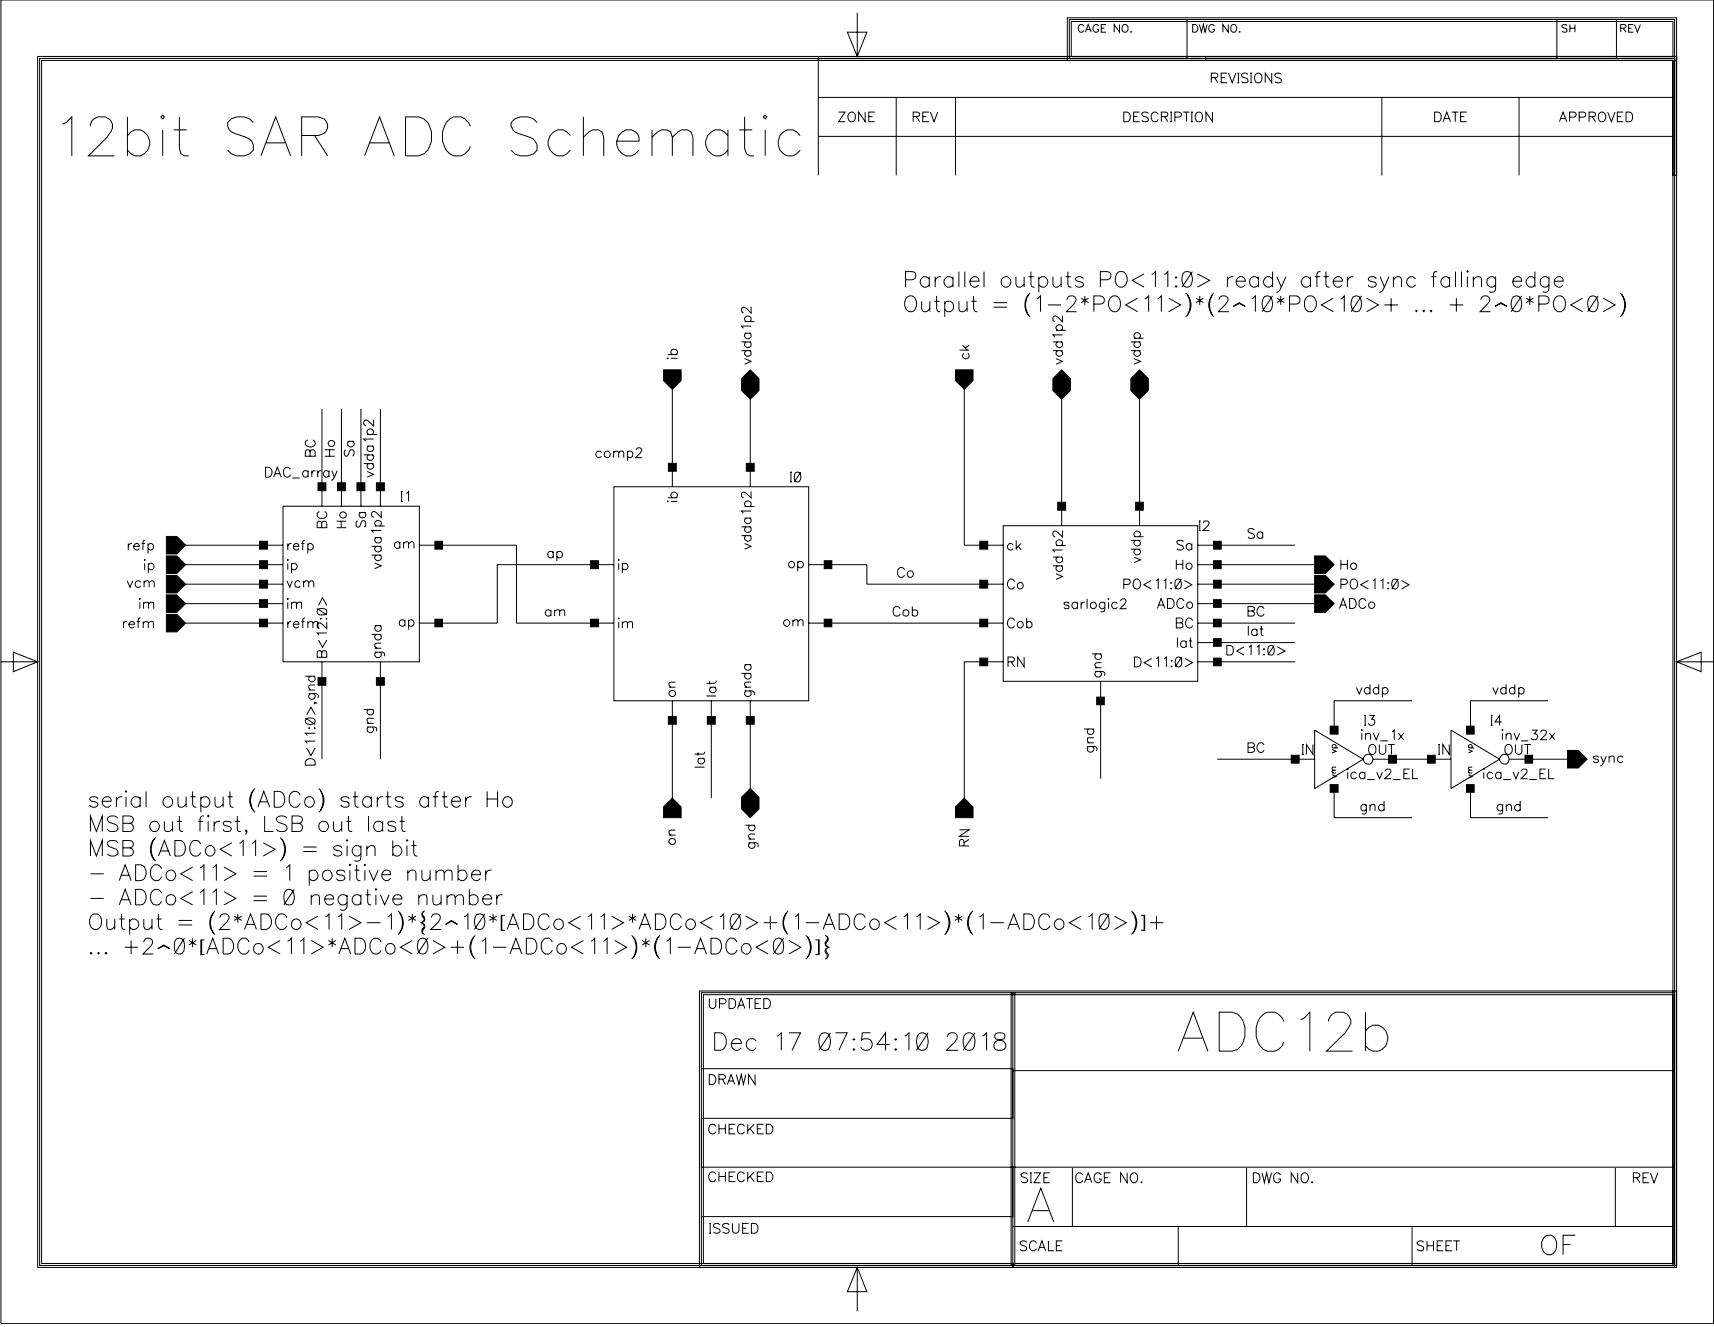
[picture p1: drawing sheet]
<svg xmlns="http://www.w3.org/2000/svg" width="514mm" height="398mm" viewBox="0 0 514 398" stroke-linecap="round" stroke-linejoin="round" font-family="sans-serif">
<g fill="none" stroke="#000" stroke-width=".3">
<path d="M11.3 16.9h491.5v362.6h-1.1v-361.4h-489.2v360.8h489.7v1.2h-490.9zM11.9 17.5h490.3v362h-490.3zM245.4 16.9h257.4v35.7h-1.1v-34.5h-256.3zM254.1 9.7h5.9l-2.9 7.2zM257.1 3.8v13.1M320.1 5.3h182.7v12.8h-141.2v-1.2h140.1v-10.5h-180.4v10.5h40.3v1.2h-41.5zM320.7 5.8h181.5v11.7h-181.5zM325.1 7.9a.88 .88 0 0 0-1-.5 .88 .88 0 0 0-.7 .8v.6a.88 .88 0 0 0 .7 .9 .88 .88 0 0 0 1-.6M325.5 9.7l.8-2.3 1 2.3M325.8 8.9h1.1M329.5 7.9l-.4-.4a1.1 1.1 0 0 0-1.4 1 1.1 1.1 0 0 0 1.4 1.1l.4-.8h-.5M330.2 8.5h1"/>
<path d="M331.7 7.4h-1.5v2.3h1.5M335.7 7.4v2.3l-1.6-2.3v2.3M336.9 7.5a1.1 1.1 0 0 1 1.4 1 1.1 1.1 0 0 1-1.4 1.1l-.4-.8 .1-.9zM339 9.6h.3zM356 5.8v11.7M357.7 7.4h.7a1.22 1.22 0 0 1 .8 1.1 1.22 1.22 0 0 1-.8 1.2h-.7zM359.7 7.4l.6 2.3 .6-2.3 .5 2.3 .6-2.3M364.2 7.9a.88 .88 0 0 0-1-.5 .88 .88 0 0 0-.7 .8v.6a.85 .85 0 0 0 .8 .9 .85 .85 0 0 0 .9-.9h-.6M368.3 7.4v2.3l-1.6-2.3v2.3M369.5 7.5a.79 .79 0 0 1 1.1 .2 1.11 1.11 0 0 1 .2 1.4 1.11 1.11 0 0 1-1.3 .5l-.4-.8 .1-.9zM371.6 9.6h.3zM466.9 5.8v11.7"/>
<path d="M469.9 7.7a.88 .88 0 0 0-1.5 .2l.1 .2 1.3 .5 .1 .7a.97 .97 0 0 1-1.5 0M470.8 8.5h1.5M470.8 7.4v2.3M472.3 7.4v2.3M484.7 5.8v11.7M486 8.5h1l.6-.5v-.2l-.2-.3-1.4-.1v2.3M486.8 8.5l.8 1.2M488.4 8.5h.8M489.8 7.4h-1.4v2.3h1.4M490.2 7.4l.8 2.3 .9-2.3M513.9 0v396.9h-513.6v-396.9M18.7 37.3l1.1-.6 1.7-1.6v11.6"/>
<path d="M27.1 37.8a2.75 2.75 0 0 1 2.2-2.7h2.2a2.86 2.86 0 0 1 1.7 4.4l-1.1 1.6-5.6 5.6h7.8M38.2 35.1v11.6M48.2 35.1l.6-.6 .5 .6-.5 .5zM48.8 38.9v7.8M52.1 38.9h3.9M53.8 35.1v9.4l.5 1.6 1.1 .6h1.2M76 36.7a5 5 0 0 0-7.7 0 2.86 2.86 0 0 0 2.2 3.3l3.3 1.1a3.2 3.2 0 0 1 2.2 3.9 5 5 0 0 1-7.7 0M121.6 35.1h3.9l1.6 .5a6.9 6.9 0 0 1 0 10.5l-1.6 .6h-3.9zM141.1 37.8a4 4 0 0 0-3.9-2.9 4 4 0 0 0-3.9 2.9 6.9 6.9 0 0 0 1.6 8.3 4 4 0 0 0 6.2-2.2M161.1 36.7a5.1 5.1 0 0 0-7.8 0 3.1 3.1 0 0 0 2.2 3.3l3.4 1.1a3.4 3.4 0 0 1 2.2 3.9 5.1 5.1 0 0 1-7.8 0M174.9 35.1v11.6M195.5 38.9v7.8"/>
<path d="M218.3 38.9v7.8M221.7 38.9h3.9M223.3 35.1v9.4l.6 1.6 1.1 .6h1.1M228.9 35.1l.6-.6 .5 .6-.5 .5zM229.5 38.9v7.8M245.4 29.2h256.8M251.5 33.6h1.9l-1.9 2.9h1.9M254.5 34a1.2 1.2 0 0 1 1.6-.1 1.2 1.2 0 0 1 .4 1.5 1.1 1.1 0 0 1-1.1 1.1 1.1 1.1 0 0 1-1.1-1.1zM259.4 33.6v2.9l-1.9-2.9v2.9M260.5 35h1.1M262.3 33.6h-1.8v2.9h1.8M268.8 29.2v23.4"/>
<path d="M273.8 35h1.3a.68 .68 0 0 0 .6-.4 .68 .68 0 0 0-.1-.7l-.5-.3h-1.3v2.9M274.8 35l1 1.5M276.7 35h1.1M278.6 33.6h-1.9v2.9h1.9M279 33.6l1.1 2.9 1.1-2.9M286.5 29.2v23.4M337 33.6h1a1.55 1.55 0 0 1 1 1.5 1.55 1.55 0 0 1-1 1.4h-1zM340 35h1.1M341.7 33.6h-1.7v2.9h1.7M344.4 34a1.1 1.1 0 0 0-1.1-.4 1.1 1.1 0 0 0-.9 .7l.3 .4 1.4 .6 .3 .8a1.26 1.26 0 0 1-2 0M347.3 34.3a1.09 1.09 0 0 0-1.2-.7 1.09 1.09 0 0 0-.9 1.1v.7a1.09 1.09 0 0 0 .9 1.1 1.09 1.09 0 0 0 1.2-.7M348.3 35h1.2a.74 .74 0 0 0 .7-.9l-.7-.5h-1.2v2.9"/>
<path d="M349.3 35l.9 1.5M350.9 33.6h.6M350.9 36.5h.6M351.2 33.6v2.9M352.3 35.1h1.2l.6-.2 .2-.8-.8-.5h-1.2v2.9M354.8 33.6h1.9M355.8 33.6v2.9M357.2 33.6h.5M357.2 36.5h.5M357.4 33.6v2.9M358.7 34a1.2 1.2 0 0 1 1.5-.1 1.2 1.2 0 0 1 .4 1.5 1.1 1.1 0 0 1-1.1 1.1 1.1 1.1 0 0 1-1.1-1.1zM363.2 23.3l1.7-.1 .3-.4-.1-.6-.6-.3h-1.3v2.9"/>
<path d="M363.6 33.6v2.9l-2-2.9v2.9M364.3 23.3l.9 1.5M366.2 23.3h1.1M368 21.9h-1.8v2.9h1.8M368.4 21.9l1.1 2.9 1.1-2.9M371 21.9h.6M371 24.8h.6M371.4 21.9v2.9M374.3 22.4a1.1 1.1 0 0 0-1.1-.5 1.1 1.1 0 0 0-.9 .7l.3 .4 1.1 .5a.73 .73 0 0 1 .5 .5 .73 .73 0 0 1-.2 .7 1.65 1.65 0 0 1-1.7-.2M374.9 21.9h.6M374.9 24.8h.6M375.2 21.9v2.9"/>
<path d="M376.5 22.4a1.2 1.2 0 0 1 1.5-.2 1.2 1.2 0 0 1 .4 1.5 1.1 1.1 0 0 1-1.1 1.1 1.1 1.1 0 0 1-1.1-1.1zM381.4 21.9v2.9l-2-2.9v2.9M384.2 22.4a1.1 1.1 0 0 0-1-.5 1.1 1.1 0 0 0-.9 .7l.3 .4 1.4 .6a.7 .7 0 0 1 0 1.1 1.65 1.65 0 0 1-1.7-.2M414.4 29.2v23.4M430.2 33.6h1a1.55 1.55 0 0 1 1 1.5 1.55 1.55 0 0 1-1 1.4h-1zM432.8 36.5l1.1-2.9 1.1 2.9M433.2 35.6h1.3M435.4 33.6h1.9M436.4 33.6v2.9M438 35h1.1M439.9 33.6h-1.9v2.9h1.9M455.5 29.2v23.4"/>
<path d="M467.6 36.5l1.1-2.9 1.1 2.9M468.1 35.6h1.3M470.7 35.1h1.3a.77 .77 0 0 0 .6-.5 .77 .77 0 0 0-.2-.8l-1.7-.2v2.9M473.6 35.1h1.2l.6-.2v-1l-.6-.3h-1.2v2.9M476.5 35h1.3a.74 .74 0 0 0 .7-.9l-.7-.5h-1.3v2.9M477.5 35l1 1.5M479.6 34a1.2 1.2 0 0 1 1.5-.1 1.2 1.2 0 0 1 .4 1.5 1.1 1.1 0 0 1-1.1 1.1 1.1 1.1 0 0 1-1.1-1.1zM482.1 33.6l1.1 2.9 1.1-2.9M485 35h1.1M486.8 33.6h-1.8v2.9h1.8M487.6 33.6h1a1.55 1.55 0 0 1 1 1.5 1.55 1.55 0 0 1-1 1.4h-1zM38.2 40.6a3.6 3.6 0 0 1 4-1.6 3.6 3.6 0 0 1 2.7 3.3 3.7 3.7 0 0 1-2.2 4.1 3.7 3.7 0 0 1-4.5-1.4"/>
<path d="M78.3 46.7l4.4-11.6 4.5 11.6M79.9 42.8h5.6M90.5 40.6h4.9l1.7-.6a2.66 2.66 0 0 0 0-4.4l-1.7-.5h-4.9v11.6M94.3 40.6l3.9 6.1M109.3 46.7l4.5-11.6 4.4 11.6M111 42.8h5.6M171.1 40.6a3.6 3.6 0 0 0-4-1.6 3.6 3.6 0 0 0-2.7 3.3 3.7 3.7 0 0 0 2.2 4.1 3.7 3.7 0 0 0 4.5-1.4M174.9 41.1l1.7-1.6 1.1-.6h1.7l1.1 .6 .5 1.6v5.6M184.9 42.3h6.7a3.1 3.1 0 0 0-1.5-3.1 3.1 3.1 0 0 0-3.5 .3 4 4 0 0 0-1.4 4.8 4 4 0 0 0 4.2 2.4l1.1-.6 1.1-1.1M195.5 41.1l1.7-1.6 1.1-.6h1.7l1.1 .6 .5 1.6v5.6M201.6 41.1l1.7-1.6 1.1-.6h1.7l1.1 .6 .6 1.6v5.6M218.3 40.6a3.6 3.6 0 0 0-4-1.6 3.6 3.6 0 0 0-2.7 3.3 3.7 3.7 0 0 0 2.2 4.1 3.7 3.7 0 0 0 4.5-1.4"/>
<path d="M240 40.6a3.6 3.6 0 0 0-4.6-1.5 3.6 3.6 0 0 0-2 4.3 3.5 3.5 0 0 0 2.7 3.3 3.5 3.5 0 0 0 3.9-1.7M245.4 40.9h256.8M245.4 52.6v-35.1h256.8v35.1M223.3 99.9h1.9M223.3 96.4h3M223.7 99.9a.94 .94 0 0 0-.1 1.4 .94 .94 0 0 0 1.4 0 .94 .94 0 0 0-.2-1.4M223.7 96.4a.94 .94 0 0 1-.1-1.4 .94 .94 0 0 1 1.4 0 .94 .94 0 0 1-.2 1.4M225.2 97.8h-2.8l.5 .7M225.2 91.9v2l-1.3-1.4a.94 .94 0 0 0-1.5-.1v1.1l.6 .3M271.6 83.9h1.9l.7-.2a1.23 1.23 0 0 0 .4-1.4 1.23 1.23 0 0 0-1.1-.9h-1.9v4.7M271.7 89.4a1.58 1.58 0 0 1 1.6-.7 1.58 1.58 0 0 1 1.3 1.2 2.74 2.74 0 0 1-1.1 3.6 1.93 1.93 0 0 1-2.2-1.8v-1.2zM276.4 90.3v2.2l.2 .7 .5 .3h.6l1.1-1"/>
<path d="M278.7 83.7a1.51 1.51 0 0 0-2.3-.3 1.51 1.51 0 0 0 0 2.3 1.51 1.51 0 0 0 2.3-.3M278.7 83v3.1M278.8 90.3v3.2M280.2 90.3h1.6M280.4 83v3.1M280.9 88.7v3.8l.2 .7 .9 .3M282.2 83a1.57 1.57 0 0 0-1.8 1.3M283.3 91a1.44 1.44 0 0 1 1.8-.6 1.44 1.44 0 0 1 .8 1.7 1.4 1.4 0 0 1-1 1.4 1.4 1.4 0 0 1-1.6-.7M283.3 90.3v4.7M285.8 83.7a1.51 1.51 0 0 0-2.2-.3 1.51 1.51 0 0 0 0 2.3 1.51 1.51 0 0 0 2.2-.3M285.8 83v3.1M287.6 90.3l.1 2.9 1.2 .3 1.1-1"/>
<path d="M287.6 81.4v4.7M289.3 81.4v4.7M290 90.3v3.2M290.9 84.3h2.7a1.36 1.36 0 0 0-1.4-1.4 1.36 1.36 0 0 0-1.3 1.4 1.5 1.5 0 0 0 .9 1.7 1.5 1.5 0 0 0 1.8-.6M291.3 90.3h1.6M292 88.7v3.8l.2 .7 .9 .3M295.1 81.4v4.7M298 90.8h4M298 92.1h4M304.7 83v2.2l.2 .7 .4 .2h.7l1.1-.9M307.1 83v3.1M308.5 88.3a5.7 5.7 0 0 0 0 6.3"/>
<path d="M308.5 83h1.5M308.9 87.9a4.9 4.9 0 0 0 0 7.1M309.1 81.4v3.8l.2 .7 .9 .2M310.9 89.7l1.1-1v4.8M311.5 83.7a1.51 1.51 0 0 1 2.2-.3 1.51 1.51 0 0 1 0 2.3 1.51 1.51 0 0 1-2.2-.3M311.5 83v4.6M314.2 91.4h4M315.8 83v2.2l.2 .7 .4 .2h.7l1.1-.9M316.7 99.1h2.9M317.1 99.1a.94 .94 0 0 1-.1-1.4 .94 .94 0 0 1 1.4 0 .94 .94 0 0 1-.2 1.4M318.2 83v3.1M318.6 94.7v1.8l-1.3-1.3a.94 .94 0 0 0-1.5-.2v1.2l.6 .2"/>
<path d="M319.6 83h1.5M320 89.9l.4-.9 .5-.3h.9a1.19 1.19 0 0 1 .6 1.8l-2.6 3h3.1M320.2 81.4v3.8l.2 .7 .9 .2M324.2 89.4l2.2 1.4M324.9 83.7a1.4 1.4 0 0 0-2.5 0l.7 .6 1.5 .5 .3 .6a1.4 1.4 0 0 1-2.5 0M325.3 88.7v2.7M326.4 89.4l-2.2 1.4M328 91.2h2a1.19 1.19 0 0 0 1.2-.9 1.19 1.19 0 0 0-.5-1.3l-.7-.3h-2v4.8M330 83.9h2l.7-.2a1.23 1.23 0 0 0 .4-1.4 1.23 1.23 0 0 0-1.1-.9h-2v4.7M332.9 89.4l.9-.7a2.16 2.16 0 0 1 2.2 3 1.68 1.68 0 0 1-1.4 1.8 1.68 1.68 0 0 1-1.9-1.2 2.66 2.66 0 0 1 .2-2.9zM335.3 81.6a1.82 1.82 0 0 1 2.7 1.6 2.03 2.03 0 0 1-.4 2.3 2.03 2.03 0 0 1-2.3 .4 2.92 2.92 0 0 1 0-4.3zM341.2 89.4l-3.6 2 3.6 2.1"/>
<path d="M343.1 82.1l-3.6 2 3.6 2M343.4 89.7l1.1-1v4.8M345.4 82.3l1.1-.9v4.7M347.2 89.7l1.1-1v4.8M349.1 82.3l.5-.2 .6-.7v4.7M350.5 89.4l3.5 2-3.5 2.1M352.7 83l.2 .2-.2 .2-.2-.2zM352.7 85.7l.2 .2-.2 .2-.2-.2zM355.1 81.6a1.59 1.59 0 0 1 2.2 .7 3.7 3.7 0 0 1-.4 3.6 1.44 1.44 0 0 1-2.2-.7 3.7 3.7 0 0 1 .4-3.6zM355.5 87.9a4.7 4.7 0 0 1 0 7.1M356.1 88.3a6.1 6.1 0 0 1 0 6.3M357.6 81.4l-3.2 4.7"/>
<path d="M358.7 89.4l2.2 1.4M359.1 82.1l3.6 2-3.6 2M359.8 88.7v2.7M360.9 89.4l-2.2 1.4M363.6 88.3a6.1 6.1 0 0 0 0 6.3M364 87.9a4.9 4.9 0 0 0 0 7.1M365.6 89.9a1.15 1.15 0 0 1 .9-1.2h.9a1.19 1.19 0 0 1 .7 1.8l-2.7 3h3.1M368.1 83v3.1M369.9 83a1.47 1.47 0 0 0-1.8 1.3M369.9 91.9l1.7-1.1 1.8 1.1-1.8-.9zM370.7 84.3h2.7a1.36 1.36 0 0 0-1.3-1.4 1.36 1.36 0 0 0-1.4 1.4 1.5 1.5 0 0 0 .9 1.7 1.5 1.5 0 0 0 1.8-.6M375.4 89.7l1.1-1v4.8"/>
<path d="M377.4 83.7a1.51 1.51 0 0 0-2.2-.3 1.51 1.51 0 0 0 0 2.3 1.51 1.51 0 0 0 2.2-.3M377.4 83v3.1M379.2 89a1.44 1.44 0 0 1 2.2 .7 3.7 3.7 0 0 1-.5 3.5 1.44 1.44 0 0 1-2.2-.7 3.7 3.7 0 0 1 .5-3.5zM381.6 83.7a1.51 1.51 0 0 0-2.2-.3 1.51 1.51 0 0 0 0 2.3 1.51 1.51 0 0 0 2.2-.3M381.6 81.4v4.7M381.6 88.7l-3.1 4.8M382.9 83l1.3 3.1M382.9 89.4l2.3 1.4M384.1 88.7v2.7M385.2 89.4l-2.3 1.4M385.6 83l-1.8 4-.4 .5-.7 .1M386.7 91.2h2a1.23 1.23 0 0 0 1.2-1.2 1.23 1.23 0 0 0-1.2-1.3h-2v4.8"/>
<path d="M391.6 89.4l.9-.7a2.28 2.28 0 0 1 2.1 1.2 2.28 2.28 0 0 1-.1 2.4 1.68 1.68 0 0 1-1.9 1.2 1.68 1.68 0 0 1-1.4-1.8v-1.2zM393 83.7a1.51 1.51 0 0 0-2.3-.3 1.51 1.51 0 0 0 0 2.3 1.51 1.51 0 0 0 2.3-.3M393 83v3.1M394.2 83h1.6M396 81.4l-.8 .2-.3 .7v3.8M396.9 83h1.6M397.6 81.4v3.8l.2 .7 .9 .2M399.8 84.3h2.7a1.36 1.36 0 0 0-1.3-1.4 1.36 1.36 0 0 0-1.4 1.4 1.5 1.5 0 0 0 .9 1.7 1.5 1.5 0 0 0 1.8-.6M399.8 89.4l-3.5 2 3.5 2.1M402 89.7l1.1-1v4.8M404.1 83v3.1M405.8 83a1.57 1.57 0 0 0-1.7 1.3"/>
<path d="M405.8 89a1.44 1.44 0 0 1 2.2 .7 3.7 3.7 0 0 1-.4 3.5 1.44 1.44 0 0 1-2.2-.7 3.7 3.7 0 0 1 .4-3.5zM408.3 88.7l-3.1 4.8M409.8 89.4l3.6 2-3.6 2.1M412.7 83.7a1.33 1.33 0 0 0-2.4 0l.2 .4 .4 .2 1.2 .3a.78 .78 0 0 1 .4 1.3 1.48 1.48 0 0 1-2.2-.5M413.9 83l1.2 3.1M415.1 91.4h4.1M416.5 83l-1.8 4-.4 .5-.7 .1M417.2 89.4v4.1M417.9 83.9l1.1-.9h.6l.5 .2 .2 .7v2.2M417.9 83v3.1M424.5 83.7a1.51 1.51 0 0 0-2.2-.3 1.51 1.51 0 0 0 0 2.3 1.51 1.51 0 0 0 2.2-.3M424.7 93l.3 .2-.3 .3-.2-.3z"/>
<path d="M427 93l.2 .2-.2 .3-.3-.3zM429.2 93l.2 .2-.2 .3-.3-.3zM429.2 83h1.5M431 81.4l-.9 .2-.2 .7v3.8M434.7 83.7a1.53 1.53 0 0 0-2.6 .4 1.53 1.53 0 0 0 1.8 2l.8-.7M434.7 83v3.1M434.7 91.4h4.1M436.5 81.4v4.7M436.7 89.4v4.1M438.3 81.4v4.7M440 81.2l.3 .2-.3 .2-.1-.2zM440 83v3.1"/>
<path d="M441.8 83.9l1.2-.9 1.1 .2 .2 2.9M441.8 83v3.1M444.1 89.9a1.15 1.15 0 0 1 .9-1.2h.9a1.19 1.19 0 0 1 .7 1.8l-2.7 3h3.1M448.3 91.9l1.8-1.1 1.8 1.1-1.8-.9zM448.5 83l-.2 4.2a1.38 1.38 0 0 1-1.7 .3M448.5 83.7a1.55 1.55 0 0 0-2.7 .4 1.55 1.55 0 0 0 1.9 2l.8-.7M453.7 84.3h2.6a1.29 1.29 0 0 0-.9-1.4 1.29 1.29 0 0 0-1.6 .8 1.52 1.52 0 0 0 .4 2.1 1.52 1.52 0 0 0 2.1-.4M453.8 89a1.53 1.53 0 0 1 2.3 .7 4.1 4.1 0 0 1-.5 3.5 1.44 1.44 0 0 1-2.2-.7 3.7 3.7 0 0 1 .4-3.5zM456.3 88.7l-3.1 4.8M457.7 89.4l2.2 1.4M458.8 88.7v2.7M459.9 89.4l-2.2 1.4"/>
<path d="M460.3 83.7a1.53 1.53 0 0 0-2.7 .4 1.53 1.53 0 0 0 1.8 2l.9-.7M460.3 81.4v4.7M461.5 91.2l2.6-.2a1.29 1.29 0 0 0 .4-1.4 1.29 1.29 0 0 0-1.1-.9h-1.9v4.8M464.5 83l-.2 4.2a1.38 1.38 0 0 1-1.7 .3M464.5 83.7a1.55 1.55 0 0 0-2.7 .4 1.55 1.55 0 0 0 1.9 2l.8-.7M466.1 84.3h2.6a1.29 1.29 0 0 0-.9-1.4 1.29 1.29 0 0 0-1.5 .8 1.52 1.52 0 0 0 .3 2.1 1.52 1.52 0 0 0 2.1-.4M466.3 89.4a1.73 1.73 0 0 1 2-.6 1.73 1.73 0 0 1 1.1 1.7 2.16 2.16 0 0 1-2.2 3 2.89 2.89 0 0 1-.9-4.1zM474.6 89.4l-3.6 2 3.6 2.1M476.8 89a1.44 1.44 0 0 1 2.2 .7 3.7 3.7 0 0 1-.4 3.5 1.44 1.44 0 0 1-2.2-.7 3.7 3.7 0 0 1 .4-3.5zM479.2 88.7l-3.1 4.8M480.8 89.4l3.5 2-3.5 2.1M485.8 87.9a4.7 4.7 0 0 1 0 7.1"/>
<path d="M486.4 88.3a6.1 6.1 0 0 1 0 6.3M199 110.9h5.2v3.2l-2.6 2.7-2.6-2.7zM200.1 107.4h.2v.2zM200.3 106.3h2.8M201.2 107.4h1.9M201.6 106.3a.9 .9 0 0 1-.1-1.3 .9 .9 0 0 1 1.3 0 .9 .9 0 0 1-.1 1.3M201.6 116.8v29.2M222.4 113.5l2.6-2.6 2.6 2.6v3.6l-2.6 2.6-2.6-2.6zM222.4 105.2h2.8M222.4 102.5h2.8M223.3 107.5l1.9 .9-1.9 .8M223.7 105.2a.94 .94 0 0 0-.1 1.3 .94 .94 0 0 0 1.4 0 .94 .94 0 0 0-.2-1.3"/>
<path d="M223.7 102.5a.94 .94 0 0 0-.1 1.4 .94 .94 0 0 0 1.4 0 .94 .94 0 0 0-.2-1.4M225 116.8v29.2M286.5 110.9h5.3v3.2l-2.6 2.7-2.7-2.7zM287.7 105h2.9M288.7 103.5l1.4 1.5M289.1 105.9a.94 .94 0 0 0-.2 1.4 .94 .94 0 0 0 1.4 0 .94 .94 0 0 0-.1-1.4M289.2 116.8v46.7h11.6M290.6 103.5l-1.1 .9M315.8 113.5l2.6-2.6 2.6 2.6v3.6l-2.6 2.6-2.6-2.6zM315.8 105.2h2.8M315.8 102.5h2.8M316.7 107.5l1.9 .9-1.9 .8"/>
<path d="M317.1 105.2a.94 .94 0 0 0-.1 1.3 .94 .94 0 0 0 1.4 0 .94 .94 0 0 0-.2-1.3M317.1 102.5a.94 .94 0 0 0-.1 1.4 .94 .94 0 0 0 1.4 0 .94 .94 0 0 0-.2-1.4M318.4 116.8v40.8M318.6 100.4h-2.8l.5 .8M339.1 105.2h2.9M339.1 102.5h2.9M340 107.5l2 .9-2 .8M340 101.4h2.9M340.5 105.2a.94 .94 0 0 0-.2 1.3 .94 .94 0 0 0 1.4 0 .94 .94 0 0 0-.1-1.3M340.5 102.5a.94 .94 0 0 0-.2 1.4 .94 .94 0 0 0 1.4 0 .94 .94 0 0 0-.1-1.4M340.5 101.4a.94 .94 0 0 1-.2-1.4 .94 .94 0 0 1 1.4 0 .94 .94 0 0 1-.1 1.4M341.7 110.9l2.7 2.6v3.6l-2.7 2.6-2.6-2.6v-3.6z"/>
<path d="M341.7 116.8v40.8M92.3 131.9a1.08 1.08 0 0 0-.8 1.3 1.08 1.08 0 0 0 1.2 .8 1.19 1.19 0 0 0 1.6-.5 1.19 1.19 0 0 0-.5-1.6M93 135.6l-.3-.6h-.8l-.3 .6v1.2h2.9v-1.2l-.2-.6-.4-.1-.8 .2-.1 1.7M96.5 122.6v29.2M97.4 136.8h3M97.4 134.9h3M98.8 134.9v1.9M102.4 122.6v29.2M103.7 134.9a1.09 1.09 0 0 0-.5 1.1 1.09 1.09 0 0 0 .8 .8l.5-.6 .3-.8a.74 .74 0 0 1 1.2-.3 1.35 1.35 0 0 1-.2 1.7M104.3 132.3h1.9M104.7 132.3a.94 .94 0 0 0-.2 1.4 .94 .94 0 0 0 1.4 0 .94 .94 0 0 0-.1-1.4M108.2 122.6v29.2"/>
<path d="M109.1 139h2.9M109.1 136.4h2.9M110.1 133.8h1.9M110.1 130.3h2.9M110.5 139a.94 .94 0 0 0-.1 1.4 .94 .94 0 0 0 1.4 0 .94 .94 0 0 0-.2-1.4M110.5 136.4a.94 .94 0 0 0-.1 1.4 .94 .94 0 0 0 1.4 0 .94 .94 0 0 0-.2-1.4M110.5 133.8a.97 .97 0 0 0 .3 1.7 .97 .97 0 0 0 1.2-1.2l-.4-.5M110.5 130.3a.94 .94 0 0 1-.1-1.4 .94 .94 0 0 1 1.4 0 .94 .94 0 0 1-.2 1.4M112 131.7h-2.9l.6 .6M112 125.8v2l-1.4-1.4a.93 .93 0 0 0-1.2-.3l-.3 .4a1.03 1.03 0 0 0 .6 1.2h.1M114.1 122.6v29.2M180.4 135.7a.95 .95 0 0 0-1.4-.1 .95 .95 0 0 0 0 1.4 .95 .95 0 0 0 1.4-.2"/>
<path d="M184 135.8a1.02 1.02 0 0 1 1.4-.4l.1 1.8M184 135.3v1.9M185.5 135.8a1.02 1.02 0 0 1 1.4-.4l.2 1.8M188.2 135.7a.91 .91 0 0 1 1.3-.1 .91 .91 0 0 1 0 1.3 .91 .91 0 0 1-1.3-.1M188.2 135.3v2.9M190.8 135a.87 .87 0 0 1 .8-.8 .87 .87 0 0 1 .9 .7l-.4 .9-1.5 1.4h2M79.6 140.1h.9a1.56 1.56 0 0 1 1.1 1.5 1.56 1.56 0 0 1-1.1 1.5h-.9zM82.1 143.1l1.1-3 1.2 3M82.5 142.1h1.4M84.9 151.8h40.9v46.7h-40.9zM87.1 140.8a1.05 1.05 0 0 0-1.2-.7 1.05 1.05 0 0 0-.9 1.1 1.25 1.25 0 0 0 .3 1.4 1.25 1.25 0 0 0 1.3 .3l.5-.6M87.7 143.3h2.2"/>
<path d="M92.4 141.6a.95 .95 0 0 0-1.4-.2 .95 .95 0 0 0 0 1.4 .95 .95 0 0 0 1.4-.1M92.4 141.1v2M93.5 141.1v2M94.6 141.1a.86 .86 0 0 0-1.1 .8M95.3 141.1v2M95.8 153.4a1.05 1.05 0 0 0-.7 1.2 1.05 1.05 0 0 0 1.1 .8 1.28 1.28 0 0 0 1.4-.2 1.28 1.28 0 0 0 .3-1.4l-.6-.4M96.4 141.1a.86 .86 0 0 0-1.1 .8M96.5 157a.71 .71 0 0 0-.5-.7 .71 .71 0 0 0-.8 .2l-.1 1.7h2.9v-1.2a.76 .76 0 0 0-.5-.7 .76 .76 0 0 0-.9 .2l-.1 1.7M98.7 141.6a.95 .95 0 0 0-1.4-.2 .95 .95 0 0 0 0 1.4 .95 .95 0 0 0 1.4-.1M98.7 141.1v2M99.5 141.1l.8 2M101 158.2h2.8"/>
<path d="M101 156.3h2.8M101.1 141.1l-1.1 2.5-.7 .4M102.3 156.3v1.9M107.2 156.1a1.1 1.1 0 0 0-.5 1.1 1.1 1.1 0 0 0 .8 .9l.5-.5a1.65 1.65 0 0 1 .8-1.5h.4a1.3 1.3 0 0 1 0 2M107.7 153.7h2M108.1 153.7a.9 .9 0 0 0-.1 1.3 .9 .9 0 0 0 1.4 0 .9 .9 0 0 0-.2-1.3M110.1 141.4l1.9 .8-1.9 .9M112.4 157.7h2.9M112.8 157.7a.94 .94 0 0 1-.1-1.4 .94 .94 0 0 1 1.4 0 .94 .94 0 0 1-.2 1.4M114.3 159.1h-2.9l.6 .7M114.3 153.2v2l-1.3-1.4a.94 .94 0 0 0-1.5-.1v1.1l.6 .3M120.2 150.4h.6"/>
<path d="M120.2 147.4h.6M120.4 147.4v3M121.9 148l.6-.6v3M184.1 146h58.4v64.1h-58.4zM200.1 150.4l.2-.2v.2v.1zM200.3 149.3h2.8M201.2 150.4h1.9M201.6 149.3a.94 .94 0 0 1-.1-1.4 .94 .94 0 0 1 1.4 0 .94 .94 0 0 1-.2 1.4M222.4 158h2.8M223.3 155.4h1.9M223.3 151.9h3M223.7 158a.94 .94 0 0 0-.1 1.4 .94 .94 0 0 0 1.4 0 .94 .94 0 0 0-.2-1.4"/>
<path d="M223.7 155.4a.94 .94 0 0 0-.1 1.4 .94 .94 0 0 0 1.4 0 .94 .94 0 0 0-.2-1.4M223.7 151.9a.94 .94 0 0 1-.1-1.4 .94 .94 0 0 1 1.4 0 .94 .94 0 0 1-.2 1.4M225.2 153.2h-2.8l.5 .7M225.2 147.4v2l-1.3-1.4a.94 .94 0 0 0-1.5-.2v1.1l.6 .4M236.9 141.6h.5M236.9 144.5h.5M237.2 141.6v2.9M238.6 141.7a.86 .86 0 0 1 1.4 .5 1.51 1.51 0 0 1-1 2.3 1.87 1.87 0 0 1-.4-2.8zM240.1 141.6l-1.9 2.9M300.8 157.6h58.4v46.7h-58.4zM318.6 159.1v1.9l-1.3-1.3a.94 .94 0 0 0-1.5-.2v1.1l.6 .4M359.5 156.2h.5"/>
<path d="M359.5 159.1h.5M359.8 156.2v2.9M360.9 156.9a.89 .89 0 0 1 .8-.7 .89 .89 0 0 1 .9 .5l-.5 1-1.4 1.4h2M376.2 158.9a1.1 1.1 0 0 0-1-.5 1.1 1.1 0 0 0-.9 .8v.3l.5 .3a1.65 1.65 0 0 1 1.4 .8 1.08 1.08 0 0 1-.8 .9 1.08 1.08 0 0 1-1.1-.5M378.7 159.9a.94 .94 0 0 0-1.4-.1 .94 .94 0 0 0 0 1.4 .94 .94 0 0 0 1.4-.2M378.7 159.5v2M38.1 174.2l.9 1.9 .8-1.9M38.5 163v1.9M39.6 163a1 1 0 0 0-1.1 .8M40.1 163.8h1.7a.92 .92 0 0 0-1.5-.6 .92 .92 0 0 0 .2 1.6 .82 .82 0 0 0 1.3-.3M41.8 179.6h.3l-.2 .1zM42.2 174.6a.94 .94 0 0 0-1.4-.2 .94 .94 0 0 0 0 1.4 .94 .94 0 0 0 1.4-.1"/>
<path d="M42.4 163h1.1M43.2 174.8l.7-.6 .7 .1 .1 1.8M43.2 174.2v1.9M43.4 167.8l.1 .1-.1 .2zM43.4 168.9v2M43.5 162.1h-.5l-.1 .5v2.3M44.4 163.4a.94 .94 0 0 1 1.4-.1 .94 .94 0 0 1 0 1.4 .94 .94 0 0 1-1.4-.2M44.4 163v2.9M44.5 169.3a.94 .94 0 0 1 1.4-.1 .94 .94 0 0 1 0 1.4 .94 .94 0 0 1-1.4-.2M44.5 168.9v2.9M44.7 174.8l.7-.6 .7 .1 .2 1.8M49.9 160.9h3.1l2.7 2.6-2.7 2.6h-3.1z"/>
<path d="M49.9 166.7h3.1l2.7 2.6-2.7 2.7h-3.1zM49.9 172.6h3.1l2.7 2.6-2.7 2.6h-3.1zM49.9 178.4h3.1l2.7 2.6-2.7 2.6h-3.1zM55.7 169.3h29.2M55.7 175.2h29.2M55.7 163.5h29.2M86 174.2l.9 1.9 .8-1.9M86.1 167.9h.4l-.2 .2zM86.1 179.6h.4l-.2 .1zM86.3 163v1.9M86.3 168.9v2M87.4 169.3a.94 .94 0 0 1 1.4-.1 .94 .94 0 0 1 0 1.4 .94 .94 0 0 1-1.4-.2"/>
<path d="M87.4 163a1 1 0 0 0-1.1 .8M87.4 168.9v2.9M88 163.8h1.6a.84 .84 0 0 0-1-.9 .84 .84 0 0 0-.6 1.2 .86 .86 0 0 0 .6 .8 .86 .86 0 0 0 1-.4M90 174.6a.9 .9 0 0 0-1.3-.1 .9 .9 0 0 0 0 1.3 .9 .9 0 0 0 1.3-.1M90.4 163h.9M91 174.8l.7-.6 .7 .1 .2 1.8M91 174.2v1.9M91.5 162.1h-.6l-.1 2.8M92.3 163.4a.9 .9 0 0 1 1.3-.1 .9 .9 0 0 1 0 1.3 .9 .9 0 0 1-1.3-.1M92.3 163v2.9M92.6 174.8l.6-.6 .7 .1 .2 1.8M111.4 166.5h2.9"/>
<path d="M111.4 163.8h2.9M112.4 168.8l1.9 .9-1.9 .8M112.4 161.2h1.9M112.8 166.5a.94 .94 0 0 0-.1 1.3 .94 .94 0 0 0 1.4 0 .94 .94 0 0 0-.2-1.3M112.8 163.8a.94 .94 0 0 0-.1 1.4 .94 .94 0 0 0 1.4 0 .94 .94 0 0 0-.2-1.4M112.8 161.2a.9 .9 0 0 0-.1 1.3 .9 .9 0 0 0 1.3 0 .9 .9 0 0 0-.1-1.3M119.9 162.9a.9 .9 0 0 0-1.3-.1 .9 .9 0 0 0 0 1.3 .9 .9 0 0 0 1.3-.1M119.9 162.5v1.9M121 163.1l.8-.6 .7 .1v1.8M121 162.5v1.9M122.5 163.1l.8-.6 .7 .1 .1 1.8M125.8 163.5h29.1v23.4h29.2"/>
<path d="M165.9 165.8a.97 .97 0 0 0-1.7 .3 .97 .97 0 0 0 1.2 1.2l.5-.4M165.9 165.4v1.9M167 165.8a.94 .94 0 0 1 1.4-.2 .94 .94 0 0 1 0 1.4 .94 .94 0 0 1-1.4-.1M167 165.4v2.8M184.1 169.3h-35v17.6h-23.3M185.4 167.9h.3l-.2 .2zM185.5 168.9v2M186.6 169.3a.94 .94 0 0 1 1.4-.1 .94 .94 0 0 1 0 1.4 .94 .94 0 0 1-1.4-.2M186.6 168.9v2.9M222.4 160.6h2.8M223.3 163l1.9 .8-1.9 .9M223.7 160.6a.94 .94 0 0 0-.1 1.4 .94 .94 0 0 0 1.4 0 .94 .94 0 0 0-.2-1.4"/>
<path d="M239.2 168.7a.94 .94 0 0 1 1.4-.1 .94 .94 0 0 1 0 1.4 .94 .94 0 0 1-1.4-.2M239.2 168.3v3M242.5 169.3h17.5v5.9h40.8M271.2 170.9a1.05 1.05 0 0 0-1.2-.7 1.05 1.05 0 0 0-.8 1.1 1.25 1.25 0 0 0 .2 1.4 1.25 1.25 0 0 0 1.4 .3l.4-.6M303.8 163.4a.94 .94 0 0 0-1.4-.1 .94 .94 0 0 0 0 1.4 .94 .94 0 0 0 1.4-.2M304.2 174.4a1 1 0 0 0-1.5-.6 1.54 1.54 0 0 0-.6 1.7 1.54 1.54 0 0 0 1.5 1.1l.6-.7M304.7 162.1v2.8M305.3 163.8l1 1.1M306.2 163l-1.5 1.4M315.8 169.7h2.8M315.8 167h2.8M316.7 172l1.9 .9-1.9 .8"/>
<path d="M316.7 163.6h2.9M317.1 169.7a.94 .94 0 0 0-.1 1.4 .94 .94 0 0 0 1.4 0 .94 .94 0 0 0-.2-1.4M317.1 167a.94 .94 0 0 0-.1 1.4 .94 .94 0 0 0 1.4 0 .94 .94 0 0 0-.2-1.4M317.1 163.6a.94 .94 0 0 1-.1-1.4 .94 .94 0 0 1 1.4 0 .94 .94 0 0 1-.2 1.4M318.6 164.9h-2.8l.5 .7M326 179.6v2.9M332.3 179.6h.2l-.1 .1zM337 175.3h1.3a.81 .81 0 0 0 .7-.8 .81 .81 0 0 0-.7-.8h-1.3v2.9M339.1 164.7h2.9M339.1 162.1h2.9M340 167l2 .9-2 .8M340 174.1a1.08 1.08 0 0 1 1.3-.4 1.08 1.08 0 0 1 .7 1.1 1.2 1.2 0 0 1-.4 1.6 1.2 1.2 0 0 1-1.6-.2 2.08 2.08 0 0 1 0-2.1z"/>
<path d="M340 161h2.9M340.5 164.7a.94 .94 0 0 0-.2 1.4 .94 .94 0 0 0 1.4 0 .94 .94 0 0 0-.1-1.4M340.5 162.1a.94 .94 0 0 0-.2 1.3 .94 .94 0 0 0 1.4 0 .94 .94 0 0 0-.1-1.3M340.5 161a.94 .94 0 0 1-.2-1.4 .94 .94 0 0 1 1.4 0 .94 .94 0 0 1-.1 1.4M345.2 174.1l-2.2 1.2 2.2 1.3M346.6 174.2l.7-.5v2.9M348.9 174.2l.7-.5v2.9M350.1 179.5h1a1.62 1.62 0 0 1 1 1.5 1.62 1.62 0 0 1-1 1.5h-1zM351.1 176.4h.2l-.1 .2zM351.2 174.7v.2l-.1-.1zM352.7 173.8a.86 .86 0 0 1 1.4 .4 1.49 1.49 0 0 1-1 2.4 1.94 1.94 0 0 1-.4-2.8zM352.7 169.2h2"/>
<path d="M352.7 167.9v2.9M354.3 173.7l-2 2.9M354.7 167.9v2.9M354.9 162.5a1.1 1.1 0 0 0-1.1-.5 1.1 1.1 0 0 0-.9 .7l.3 .5 1.1 .4a.68 .68 0 0 1 .5 .5 .68 .68 0 0 1-.2 .7 1.29 1.29 0 0 1-1.7-.3M355.2 174.1l2.2 1.2-2.2 1.3M357.4 163.4a.94 .94 0 0 0-1.4-.1 .94 .94 0 0 0 0 1.4 .94 .94 0 0 0 1.4-.2M357.4 163v1.9M359.2 169.3h35M359.2 175.2h35M359.2 163.5h29.2M394.2 178.4h3.3l2.6 2.6-2.6 2.6h-3.3zM394.2 166.7h3.3l2.6 2.6-2.6 2.7h-3.3z"/>
<path d="M394.2 172.6h3.3l2.6 2.6-2.6 2.6h-3.3zM402.1 175.3h1.3a.81 .81 0 0 0 .7-.8 .81 .81 0 0 0-.7-.8h-1.3v2.9M402.1 167.9v2.9M402.1 169.2h2M404.1 167.9v2.9M404.7 179.5a1.58 1.58 0 0 1 1.9 .8 1.58 1.58 0 0 1-.5 2l-1.4 .2zM405.4 173.8a1.14 1.14 0 0 1 1.7 1 1.19 1.19 0 0 1-.5 1.6 1.19 1.19 0 0 1-1.6-.5l-.1-.4a1.71 1.71 0 0 1 .5-1.7zM410.3 174.1l-2.3 1.2 2.3 1.3M411.7 174.2l.7-.5v2.9M414 174.2l.7-.5v2.9M416.2 176.4h.2l-.2 .2zM416.2 174.7l.2 .1-.2 .1z"/>
<path d="M417.8 173.8a.95 .95 0 0 1 1.4 .4 2.59 2.59 0 0 1-.3 2.2 .86 .86 0 0 1-1.4-.4 2.23 2.23 0 0 1 .3-2.2zM419.3 173.7l-1.9 2.9M420.3 174.1l2.2 1.2-2.2 1.3M.3 198.5h11M4 195.6l7.3 2.9-7.3 2.9zM37 186.4v1.9M38.1 186.4a.89 .89 0 0 0-1.1 .8M38.6 187.2h1.7a.9 .9 0 0 0-1.2-.8 .9 .9 0 0 0-.3 1.5 .86 .86 0 0 0 1.5 0M41 186.4h1M41.9 180.6v1.9M42.1 185.3l-.5 .2-.2 .4v2.4M43 186.9l.6-.5 .7 .1 .2 1.8"/>
<path d="M43 186.4v1.9M43 181.1a1.1 1.1 0 0 1 1.5-.4l.1 1.8M43 180.6v1.9M44.5 186.9a.97 .97 0 0 1 1.4-.4l.1 1.8M44.6 181.1a1.1 1.1 0 0 1 1.4-.4l.1 1.8M49.9 184.2h3.1l2.7 2.7-2.7 2.6h-3.1zM55.7 181h29.2M55.7 186.9h29.2M86.3 180.6v1.9M86.3 186.4v1.9M87.4 181.1a1.1 1.1 0 0 1 1.4-.4l.1 1.8M87.4 186.4a1 1 0 0 0-1.1 .8"/>
<path d="M87.4 180.6v1.9M88 187.2h1.6a.84 .84 0 0 0-1-.9 .84 .84 0 0 0-.6 1.2 .86 .86 0 0 0 .6 .8 .86 .86 0 0 0 1-.4M88.9 181.1a1.1 1.1 0 0 1 1.5-.4l.1 1.8M90.4 186.4h.9M91.5 185.3l-.6 .2-.1 2.8M92.3 186.9l.7-.5 .7 .1 .1 1.8M92.3 186.4v1.9M93.8 186.9l.7-.5 .7 .1 .2 1.8M95.1 182.5l2.9 1.9M95.2 182.9a2.35 2.35 0 0 1 2.7 0 1.15 1.15 0 0 1-.4 1.4 2.84 2.84 0 0 1-2.3-.3zM95.5 191.9l1.2 2.2 1.3-2.2M95.5 181.5l1.2-2.3 1.3 2.3"/>
<path d="M96 185.5h.4l-.2 .2zM96.5 195.8l-.3-.6h-.8l-.3 .6v1.3h2.9l-.1-1.7-.4-.2h-.8l-.2 .6v1.3M96.5 198.5v29.2M97.7 185.5h.3l-.1 .2zM98 189.8h-2.9l.5 .7M98 186.6v2l-1.4-1.4a.94 .94 0 0 0-1.4-.2v1.2l.6 .3M111.4 190.2h2.9M112.4 195.6h2.3a.72 .72 0 0 1 .6 .4 .72 .72 0 0 1-.1 .8M112.4 194.4h1.9M112.4 187.6h1.9M112.8 195.6a.9 .9 0 0 0-.1 1.3 .9 .9 0 0 0 1.3 0 .9 .9 0 0 0-.1-1.3M112.8 190.2a.94 .94 0 0 0-.1 1.4 .94 .94 0 0 0 1.4 0 .94 .94 0 0 0-.2-1.4"/>
<path d="M112.8 187.6a.94 .94 0 0 0-.1 1.4 .94 .94 0 0 0 1.4 0 .94 .94 0 0 0-.2-1.4M114.1 198.5v29.2M114.3 192.9l-1.7 .1-.2 .7 .6 .7M121.4 186.3a.94 .94 0 0 0-1.4-.2 .94 .94 0 0 0 0 1.4 .94 .94 0 0 0 1.4-.1M121.4 185.8v2M122.5 186.3a.9 .9 0 0 1 1.4-.1 .9 .9 0 0 1 0 1.3 .9 .9 0 0 1-1.4-.1M122.5 185.8v3M165.2 183.2a.96 .96 0 0 0-1.4-.1 .96 .96 0 0 0 0 1.4 .96 .96 0 0 0 1.4-.1M165.2 182.9v1.8M166.3 183.4a1.02 1.02 0 0 1 1.4-.4l.1 1.7M166.3 182.9v1.8M167.8 183.4a1.02 1.02 0 0 1 1.4-.4l.2 1.7"/>
<path d="M185.4 185.4h.3l-.2 .2zM185.5 186.4v2M186.6 186.9a1.1 1.1 0 0 1 1.5-.4l.1 1.9M186.6 186.4v2M188.2 186.9a1.1 1.1 0 0 1 1.4-.4l.1 1.9M223.3 199.3h1.9M223.7 199.3a.94 .94 0 0 0-.1 1.4 .94 .94 0 0 0 1.4 0 .94 .94 0 0 0-.2-1.4M237.8 186.4l.6-.6 .8 .2 .1 1.8M237.8 185.8v2M239.3 186.4l.8-.6 .6 .2 .1 1.8M242.5 186.9h58.3M269.9 182.5a1.09 1.09 0 0 0-1.2-.6 1.09 1.09 0 0 0-.9 1.1v.6a1.09 1.09 0 0 0 .9 1.1 1.09 1.09 0 0 0 1.2-.6"/>
<path d="M273.6 183.2a.92 .92 0 0 1 1.3-.1 .92 .92 0 0 1 0 1.4 .92 .92 0 0 1-1.3-.1M273.6 181.9v2.8M300.8 198.5h-11.6v40.9M302.3 198.5l1.7-.2 .2-.7-.2-.4-.4-.2h-1.3v3M303.2 198.5l1 1.5M304.2 186.1a1 1 0 0 0-1.5-.6 1.54 1.54 0 0 0-.6 1.7 1.54 1.54 0 0 0 1.5 1.1l.6-.7M307.1 197v3l-1.9-3v3M307.9 186.8a.9 .9 0 0 1 1.3-.1 .9 .9 0 0 1 0 1.3 .9 .9 0 0 1-1.3-.1M307.9 185.3v3M320.6 181a.86 .86 0 0 0-1.5 0l.4 .4 1 .3 .1 .4a.86 .86 0 0 1-1.5 0M323.1 181a.94 .94 0 0 0-1.4-.1 .94 .94 0 0 0 0 1.4 .94 .94 0 0 0 1.4-.2M323.1 180.6v1.9"/>
<path d="M324.2 180.6v1.9M325.3 180.6a.86 .86 0 0 0-1.1 .8M327.4 196.1h2.9M328.8 196.1a.94 .94 0 0 0-.2 1.4 .94 .94 0 0 0 1.4 0 .94 .94 0 0 0-.1-1.4M330.3 198.7l-1.8 .2-.1 .7 .6 .6M331.3 180.6l-.1 2.6-.5 .3-.6-.1M331.3 181a.94 .94 0 0 0-1.4-.1 .94 .94 0 0 0 0 1.4 .94 .94 0 0 0 1.4-.2M332.4 180.6v1.9M335.1 181a.94 .94 0 0 0-1.4-.1 .94 .94 0 0 0 0 1.4 .94 .94 0 0 0 1.4-.2M336 180.3v-.1a1.03 1.03 0 0 1 1.2-.6l.5 .8-1.8 2.1h1.9M340.2 197a1.57 1.57 0 0 1 1.9 .8 1.57 1.57 0 0 1-.5 2l-1.4 .2zM345.4 197.4l-2.3 1.3 2.3 1.3"/>
<path d="M346.7 197.6l.7-.6v3M347.1 182.5l1.1-3 1.2 3M347.5 181.4h1.4M349.1 197.6l.7-.6v3M351.2 198.1h.3l-.2 .2zM351.3 199.6l.2 .2-.2 .2zM352.7 186.8h1.3l.6 .2v1l-.6 .3h-1.3v-3h1.3l.6 .4v.8l-.6 .3M352.8 197.2a.93 .93 0 0 1 1.5 .4 2.13 2.13 0 0 1-.7 2.4h-.3a1.87 1.87 0 0 1-.5-2.8zM353.1 191.2v2.9M354.4 197l-2 3M355 180.3a1.08 1.08 0 0 0-1.2-.8 1.08 1.08 0 0 0-.9 1.2 1.19 1.19 0 0 0 .5 1.6 1.19 1.19 0 0 0 1.6-.5M355.4 197.4l2.2 1.3-2.2 1.3"/>
<path d="M355.7 192.6a.94 .94 0 0 0-1.4-.1 .94 .94 0 0 0 0 1.4 .94 .94 0 0 0 1.4-.2M355.7 192.2v1.9M356.6 192.2h.9M357 191.2l.1 2.8 .6 .1M357.7 186.1a1.08 1.08 0 0 0-1.3-.8 1.08 1.08 0 0 0-.9 1.2 1.19 1.19 0 0 0 .6 1.6 1.19 1.19 0 0 0 1.6-.5M359.2 181h35M359.2 186.9h29.2M359.2 198.5h29.2M359.2 192.7h29.2M367.9 193.5h1a1.55 1.55 0 0 1 1 1.5 1.55 1.55 0 0 1-1 1.4h-1zM373.1 194l-2.2 1.2 2.2 1.2M374.3 183.2h1.1a.81 .81 0 0 1 .6 1.3l-.6 .2h-1.1v-2.8h1.1l.6 .2 .2 .4a.72 .72 0 0 1-.8 .7"/>
<path d="M374.3 187.7v2.9M374.5 194.1l.7-.6v2.9M376.9 194.1l.7-.6v2.9M377 189.1a.92 .92 0 0 0-1.4-.1 .92 .92 0 0 0 0 1.3 .92 .92 0 0 0 1.4-.1M377 188.6v2M377.8 188.6h1M378.2 187.7v2.4l.2 .4 .5 .1M378.9 194.6l.2-.1 .1 .1-.1 .2zM378.9 196.3l.2-.1 .1 .1zM379.1 182.5a1.05 1.05 0 0 0-1.5-.5 1.49 1.49 0 0 0-.6 1.7 1.49 1.49 0 0 0 1.4 1l.7-.6M380.6 193.7a.9 .9 0 0 1 1.4 .4 2.36 2.36 0 0 1-.3 2.2 1.02 1.02 0 0 1-1.3-.4 2.23 2.23 0 0 1 .2-2.2zM382.1 193.5l-1.9 2.9"/>
<path d="M383.1 194l2.2 1.2-2.2 1.2M401.7 182.5l1.1-3 1.1 3M402.1 181.4h1.4M409.6 180.3a1.04 1.04 0 0 0-1.3-.8 1.04 1.04 0 0 0-.8 1.2 1.2 1.2 0 0 0 .4 1.5 1.2 1.2 0 0 0 1.6-.2l.1-.2M502.8 198.5l7.3-2.9v5.8zM502.8 198.5h11.1M91.6 215.3l2.9 2M91.6 202.8h2.9M91.7 215.7a1.87 1.87 0 0 1 2.8 .5v.2a1.71 1.71 0 0 1-2.9 0zM92 214.3l1.2-2.2 1.3 2.2M92.6 208l2.6 .2 .2 .4v.7M92.6 206.9h1.9"/>
<path d="M92.7 218.2v.3l-.1-.1zM93 208a.94 .94 0 0 0-.2 1.4 .94 .94 0 0 0 1.4 0 .94 .94 0 0 0-.1-1.4M93 202.8a.94 .94 0 0 0-.2 1.4 .94 .94 0 0 0 1.4 0 .94 .94 0 0 0-.1-1.4M94.3 218.2l.2 .2-.2 .1zM94.3 210.7l.2 .1-.2 .2v-.3l.7 .3M94.5 219.9h-2.9l.5 .7M94.5 205.4l-1.8 .2-.1 .6 .5 .7M109.1 212.8h2.9M110.1 218l2.6 .2 .3 .4-.1 .7M110.1 216.9h1.9M110.5 218a.94 .94 0 0 0-.1 1.4 .94 .94 0 0 0 1.4 0 .94 .94 0 0 0-.2-1.4M110.5 212.8a.9 .9 0 0 0-.1 1.3 .9 .9 0 0 0 1.3 0 .9 .9 0 0 0-.1-1.3"/>
<path d="M112 215.4l-1.8 .1a1.1 1.1 0 0 0 .4 1.4M200.6 206.1h2M201.6 210.1v29.3M202.6 204.6l-1.8 .1-.2 .7 .6 .7M211.9 208.7h2.8M212.8 206.1h1.9M212.8 204.3v.9M213.2 206.1a.94 .94 0 0 0-.1 1.4 .94 .94 0 0 0 1.4 0 .94 .94 0 0 0-.2-1.4M213.3 210.1v29.3M214.7 204.1l-.1 .6-.4 .2h-2.3M222.4 201.9h2.8M223.3 207.2h2.2a.81 .81 0 0 1 .6 1.2"/>
<path d="M223.3 206.1h1.9M223.7 207.2a.94 .94 0 0 0-.1 1.4 .94 .94 0 0 0 1.4 0 .94 .94 0 0 0-.2-1.4M223.7 201.9a.94 .94 0 0 0-.1 1.4 .94 .94 0 0 0 1.4 0 .94 .94 0 0 0-.2-1.4M225 210.1v26.4M225.2 204.6l-1.7 .1-.2 .7 .6 .7M325.1 218.6h2.9M326.4 218.6a.92 .92 0 0 0-.1 1.3 .92 .92 0 0 0 1.4 0 .92 .92 0 0 0-.1-1.3M328.4 201.3h2.2a.81 .81 0 0 1 .6 1.3M328.4 200.2h1.9M328.8 201.3a.94 .94 0 0 0-.2 1.4 .94 .94 0 0 0 1.4 0 .94 .94 0 0 0-.1-1.4M330.1 204.3v29.2M394.2 218.9l14.6 8.8-14.6 8.8z"/>
<path d="M406.8 206.2l.8 1.9 .9-1.9M408.4 218.8l.1 .1-.1 .1-.2-.1zM408.4 219.9v1.9M409.1 214.5h.5M409.1 217.5h.5M409.4 214.5v3M409.5 219.9v1.9M410.7 214.5h1.5l-.9 1.1a1 1 0 0 1 .8 1.7 1 1 0 0 1-1.8-.4M410.8 206.6a.94 .94 0 0 0-1.4-.2 .94 .94 0 0 0 0 1.4 .94 .94 0 0 0 1.4-.1M410.8 205.2v2.9M411.8 219.9l.9 1.9 .8-1.9M413.5 206.6a.94 .94 0 0 0-1.4-.2 .94 .94 0 0 0 0 1.4 .94 .94 0 0 0 1.4-.1"/>
<path d="M413.5 205.2v2.9M414.6 206.6a.94 .94 0 0 1 1.3-.2 .94 .94 0 0 1 0 1.4 .94 .94 0 0 1-1.3-.1M414.6 206.2v2.9M417.4 219.5l.7-.6v2.9M419.4 219.9l1.5 1.9M420.9 219.9l-1.5 1.9M423.4 210.1h-23.3v8.8M435.1 218.9l14.6 8.8-14.6 8.8zM447.1 214.5h.5M447.1 217.5h.5M447.3 214.5v3M447.7 206.2l.8 1.9 .8-1.9"/>
<path d="M450.4 216.5h-2.1l1.4-2v3M450.5 218.8l.2 .1-.2 .1-.1-.1zM450.5 219.9v1.9M451.6 206.6a.9 .9 0 0 0-1.3-.1 .9 .9 0 0 0 0 1.3 .9 .9 0 0 0 1.3-.1M451.6 205.2v2.9M451.6 219.9v1.9M454 219.9l.9 1.9 .8-1.9M454.3 206.6a.9 .9 0 0 0-1.4-.1 .9 .9 0 0 0 0 1.3 .9 .9 0 0 0 1.4-.1M454.3 205.2v2.9M455.5 206.6a.9 .9 0 0 1 1.3-.1 .9 .9 0 0 1 0 1.3 .9 .9 0 0 1-1.3-.1M455.5 206.2v2.9M459.4 218.9h1.6l-.9 1.1a.93 .93 0 0 1 1 1.1 .93 .93 0 0 1-1.2 .7l-.5-.1-.2-.4"/>
<path d="M462.1 219.6a.89 .89 0 0 1 .7-.7 .89 .89 0 0 1 .9 .6l-.4 1-1.3 1.3h1.9M464.3 210.1h-23.3v8.8M464.7 219.9l1.5 1.9M466.2 219.9l-1.5 1.9M29.3 239.6a1.4 1.4 0 0 0-2.4 0l.6 .7 1.6 .4 .2 .7a1.4 1.4 0 0 1-2.4 0M34.9 238.9v3.2M36.7 238.9a1.43 1.43 0 0 0-1.8 1.4M37.5 237.3l.3-.1 .2 .1-.2 .3zM37.8 238.9v3.2M42 239.6a1.51 1.51 0 0 0-2.2-.2 1.51 1.51 0 0 0 0 2.2 1.51 1.51 0 0 0 2.2-.2M42 238.9v3.2M43.8 237.3v4.8"/>
<path d="M53.4 238.9l.1 2.9 1.1 .3 1.2-1M55.8 238.9v3.2M57.1 238.9h1.6M57.8 237.3v3.8l.2 .7 .9 .3M60.2 239.6a1.51 1.51 0 0 1 2.3-.2 1.51 1.51 0 0 1 0 2.2 1.51 1.51 0 0 1-2.3-.2M60.2 238.9v4.7M64.5 238.9v2.2l.2 .7 .4 .3h.7l1.1-1M66.9 238.9v3.2M68.3 238.9h1.5M68.9 237.3v3.8l.2 .7 .9 .3M76.1 236.9a5.7 5.7 0 0 0 0 6.3M76.5 236.5a4.7 4.7 0 0 0 0 7.1"/>
<path d="M82.2 237.3h1.6a2.56 2.56 0 0 1 1.6 2.4 2.56 2.56 0 0 1-1.6 2.4h-1.6zM90 238.5a1.68 1.68 0 0 0-1.9-1.2 1.68 1.68 0 0 0-1.4 1.8 2.16 2.16 0 0 0 2.2 3l.9-.7 .2-.5M91.7 228.1a1.58 1.58 0 0 1 2-.5 1.58 1.58 0 0 1 .8 1.8h-2.9zM92 224.3l1.2 2.3 1.3-2.3M94.5 222.2h-2.9l.5 .7M95.6 236.5a4.9 4.9 0 0 1 0 7.1M96 236.9a6.1 6.1 0 0 1 0 6.3M104.7 239.6l-.2-.5-.7-.2-1.3 .2-.3 .5 .3 .4 1.6 .5a.86 .86 0 0 1 .4 1.3 1.6 1.6 0 0 1-2.3-.4M105.9 238.9h1.5M106.5 237.3v3.8l.2 .7 .9 .3M111.4 239.6a1.55 1.55 0 0 0-2.7 .5 1.55 1.55 0 0 0 1.8 2l.9-.7M111.4 238.9v3.2"/>
<path d="M113.1 238.9v3.2M114.9 238.9a1.43 1.43 0 0 0-1.8 1.4M115.6 238.9h1.5M116.3 237.3v3.8l.2 .7 .9 .3M120.9 239.6a1.4 1.4 0 0 0-2.4 0l.7 .7 1.5 .4 .2 .7a1.4 1.4 0 0 1-2.4 0M128.5 239.6a1.53 1.53 0 0 0-2.7 .5 1.53 1.53 0 0 0 1.8 2l.9-.7M128.5 238.9v3.2M129.8 238.9h1.6M131.6 237.3l-.8 .3-.3 .7v3.8M132.5 238.9h1.6M133.2 237.3v3.8l.2 .7 .9 .3M139.6 238.9v3.2"/>
<path d="M141.4 238.9a1.43 1.43 0 0 0-1.8 1.4M146.1 237.3v4.8M146.1 239.6h3.1M149.2 237.3v4.8M208.3 230h3M209.3 227.4h2M209.3 225.6v1M209.7 227.4a.94 .94 0 0 0-.1 1.4 .94 .94 0 0 0 1.4 0 .94 .94 0 0 0-.2-1.4M211.3 225.5l-.2 .6h-2.8M222.4 239.1l2.6-2.6 2.6 2.6v3.5l-2.6 2.6-2.6-2.6zM289.2 239.4l2.6 2.6v3.2h-5.3v-3.2zM326.1 223.9l2.6 .1a.73 .73 0 0 1 .1 1.1"/>
<path d="M326.1 222.8h1.9M326.4 223.9a.96 .96 0 0 0-.1 1.4 .96 .96 0 0 0 1.4 0 .96 .96 0 0 0-.1-1.4M328 221.2l-1.8 .1a1.1 1.1 0 0 0 .4 1.5M365 227.7h29.2M374.3 224.1h1.1l.6 .3 .2 .3-.2 .7-.6 .2h-1.1v-2.8h1.1a.72 .72 0 0 1 .8 .7l-.2 .4-.6 .2M379.1 223.4a1.09 1.09 0 0 0-1.3-.6 1.09 1.09 0 0 0-.8 1.1 1.19 1.19 0 0 0 .5 1.5 1.19 1.19 0 0 0 1.6-.4M390.4 223.3h.6M390.4 226.2h.6M390.7 223.3v2.9M393.7 223.3v2.9l-1.9-2.9v2.9M399.5 232.3l1.2 .5-1.2 .5M399.5 224.8l1.2 .5-1.2 .5"/>
<path d="M399.5 231.8h1.2M399.5 224.3h1.8M399.7 224.3a.57 .57 0 0 1 0-.9 .57 .57 0 0 1 .8 0 .57 .57 0 0 1-.1 .9M400.1 236.5v8.7h23.3M400.7 231l-1.1 .1-.1 .4 .3 .3M400.7 230l-1.1 .1-.1 .4 .3 .5M404.1 230.5l.2 .1-.2 .1-.1-.1zM404.1 231.6v1.9M406.8 232a.94 .94 0 0 0-1.4-.2 .94 .94 0 0 0 0 1.4 .94 .94 0 0 0 1.4-.1M409.3 232a.94 .94 0 0 0-1.4-.2 .94 .94 0 0 0 0 1.4 .94 .94 0 0 0 1.4-.1M409.3 231.6v1.9M409.5 220.5l.7-.6 .6 .1 .2 1.8"/>
<path d="M410 233.8h2.2M410.7 223.7a1.07 1.07 0 0 1 1.2-.4 1.07 1.07 0 0 1 .7 1.2 1.2 1.2 0 0 1-.4 1.5 1.2 1.2 0 0 1-1.5-.2 2.08 2.08 0 0 1 0-2.1zM411.8 227.7h23.3M412.9 231.6l.8 1.9 .9-1.9M413.6 223.3v2.1a.98 .98 0 0 0 1 .8 .98 .98 0 0 0 1-.8v-2.1M414 222.2h2.2M415.4 231.3l.3-.6h1.1a.63 .63 0 0 1 .1 1l-1.7 1.8h2M416.2 223.3h2M417.3 223.3v2.9M417.8 233.8h2.2M421 232h1.1M422.8 230.6h-1.8v2.9h1.8"/>
<path d="M423.6 230.6v2.9h1.6M431.3 223.3h.5M431.3 226.2h.5M431.6 223.3v2.9M434.6 223.3v2.9l-1.9-2.9v2.9M440.4 232.3l1.1 .5-1.1 .5M440.4 224.8l1.1 .5-1.1 .5M440.4 231.8h1.1M440.4 224.3h1.7M440.6 224.3a.55 .55 0 0 1-.1-.8 .55 .55 0 0 1 .8 0 .55 .55 0 0 1-.1 .8M441 236.5v8.7h23.3M441.5 231l-1 .1-.1 .4 .3 .3"/>
<path d="M441.5 230l-1 .1-.1 .4 .3 .5M445 230.5l.1 .1-.1 .1zM445 231.6v1.9M447.7 232a.94 .94 0 0 0-1.4-.2 .94 .94 0 0 0 0 1.4 .94 .94 0 0 0 1.4-.1M450.1 232a.9 .9 0 0 0-1.3-.1 .9 .9 0 0 0 0 1.3 .9 .9 0 0 0 1.3-.1M450.1 231.6v1.9M450.8 233.8h2.3M451.6 220.5l.7-.6 .8 .1 .1 1.8M451.8 223.4a1.14 1.14 0 0 1 1.7 1.1 1.19 1.19 0 0 1-.5 1.5 1.19 1.19 0 0 1-1.6-.4l-.1-.5a1.71 1.71 0 0 1 .5-1.7zM452.6 227.7h17.5M453.8 231.6l.8 1.9 .9-1.9M454.4 223.3v2.1a.98 .98 0 0 0 1 .8 .98 .98 0 0 0 1-.8v-2.1"/>
<path d="M456.1 222.2h2.2M456.2 231.3l.4-.6 .8-.1a.69 .69 0 0 1 .4 1.1l-1.7 1.8h2M457.1 223.3h2M458.1 223.3v2.9M458.6 233.8h2.3M461.8 232h1.1M463.6 230.6h-1.8v2.9h1.8M464.4 230.6v2.9h1.7M470.1 225h3.2l2.6 2.7-2.6 2.6h-3.2zM479.3 227.2a.86 .86 0 0 0-1.5 0l.4 .4 1 .2 .1 .5a.86 .86 0 0 1-1.5 0M480.1 226.7l.8 2M481.7 226.7l-1.1 2.5-.3 .3-.4 .1"/>
<path d="M482.5 227.2a1.1 1.1 0 0 1 1.5-.4l.1 1.9M482.5 226.7v2M486.7 227.2a.9 .9 0 0 0-1.3-.2 .9 .9 0 0 0 0 1.4 .9 .9 0 0 0 1.3-.1M27.1 249.3v-4.6l1.8 4.6 1.8-4.6v4.6M27.1 256.7v-4.6l1.8 4.6 1.8-4.6v4.6M30.7 240.3h2.6a1.36 1.36 0 0 0-1.6-1.5 1.36 1.36 0 0 0-1 1.9 1.4 1.4 0 0 0 1 1.4 1.4 1.4 0 0 0 1.6-.7M35.3 245.4a2.04 2.04 0 0 0-3.1 0 1.21 1.21 0 0 0 .9 1.3l1.3 .4a1.17 1.17 0 0 1 .9 .9 1.17 1.17 0 0 1-.4 1.2 2.26 2.26 0 0 1-2.7-.5M35.3 252.7a2.04 2.04 0 0 0-3.1 0 1.19 1.19 0 0 0 .9 1.3l1.3 .5a1.12 1.12 0 0 1 .9 .8 1.12 1.12 0 0 1-.4 1.2 2.11 2.11 0 0 1-2.7-.5M36.9 246.9h2a1.23 1.23 0 0 1 1.1 1.2 1.23 1.23 0 0 1-1.1 1.2h-2v-4.6h2l.7 .2a1.11 1.11 0 0 1 0 1.8l-.7 .2M36.9 254.3h2l.7 .2a1.24 1.24 0 0 1 .4 1.3 1.24 1.24 0 0 1-1.1 .9h-2v-4.6h2a1.17 1.17 0 0 1 1.1 1.3l-.4 .6-.7 .3M40.7 259.3h1.5a2.51 2.51 0 0 1 1.7 2.4 2.51 2.51 0 0 1-1.7 2.4h-1.5zM46.3 251.6a5.5 5.5 0 0 0 0 6.2"/>
<path d="M46.7 251.1a4.9 4.9 0 0 0 0 7.1M47.5 256.7l1.8-4.6 1.8 4.6M48.2 255.2h2.3M49.3 246.3v2.2l.3 .7 1.1 .1 1.1-.8M51.8 246.3v3M52.4 252.1h1.6a2.5 2.5 0 0 1 1.6 2.3 2.5 2.5 0 0 1-1.6 2.3h-1.6zM53.1 246.3h1.5M53.8 244.7v3.8l.2 .7 .9 .1M59.4 246.3h1.5M60.2 253.2a1.7 1.7 0 0 0-1.9-1.2 1.7 1.7 0 0 0-1.4 1.8 2.13 2.13 0 0 0 2.2 2.9l1.1-1.1M61.2 244.7l-1 .2-.2 .7v3.7M62.4 244.4l.3 .3-.3 .2-.1-.2z"/>
<path d="M62.4 246.3v3M64.2 246.3v3M66 246.3a1.43 1.43 0 0 0-1.8 1.3M69.4 246.9a1.52 1.52 0 0 0-2.5 0l.3 .5 1.9 .7 .3 .4-.3 .7a1.58 1.58 0 0 1-2.2-.5M69.5 252.7l-3.5 2 3.5 2M70.5 246.3h1.5M71.1 244.7v3.8l.2 .7 .9 .1M71.8 252.9l1.1-.8v4.6M74 249.2l-.2 .1-.2-.1 .2-.3 .2 .3v.4l-.4 .7M75.6 252.9l.5-.2 .6-.6v4.6M77.3 242.1l1.8-4.8 1.8 4.8M78 240.5h2.2"/>
<path d="M78.9 252.7l3.6 2-3.6 2M79.4 244.7v4.6h2.6M84 251.1a4.7 4.7 0 0 1 0 7.1M84.4 251.6a5.5 5.5 0 0 1 0 6.2M86 245.4a2.04 2.04 0 0 0-3.1 0 1.21 1.21 0 0 0 .9 1.3l1.3 .4a1.17 1.17 0 0 1 .9 .9 1.17 1.17 0 0 1-.4 1.2 2.26 2.26 0 0 1-2.7-.5M87.6 246.9h2a1.23 1.23 0 0 1 1.1 1.2 1.23 1.23 0 0 1-1.1 1.2h-2v-4.6h2l.7 .2a1.11 1.11 0 0 1 0 1.8l-.7 .2M91 254h3.9M91 255.4h3.9M100 246.3v2.2l.3 .7 1.1 .1 1.1-.8M102.5 254.3a1.4 1.4 0 0 0-2.5 0l.7 .6 1.5 .5 .3 .6a1.4 1.4 0 0 1-2.5 0M102.5 246.3v3M103.8 252.1l.3-.3 .2 .3-.2 .1z"/>
<path d="M103.8 246.3h1.6M104.1 253.6v3.1M104.5 244.7v3.8l.2 .7 .9 .1M104.7 259.3l.2-.1 .3 .1-.3 .3zM107 259.3v3.8l.1 .7 1 .3M108.2 253.6l-.1 4.2a1.38 1.38 0 0 1-1.8 .3M108.2 254.3a1.53 1.53 0 0 0-2.6 .4 1.53 1.53 0 0 0 1.8 2l.8-.7M109.2 259.3l.2-.1 .2 .1-.2 .3zM110 254.5l1.2-.9 1.1 .2 .2 2.9M110 253.6v3.1M110.5 244.7v4.6M114.8 246.9a1.51 1.51 0 0 0-2.3-.2 1.51 1.51 0 0 0 0 2.2 1.51 1.51 0 0 0 2.3-.2"/>
<path d="M114.8 246.3v3M117.8 254.3a1.51 1.51 0 0 1 2.2-.3 1.51 1.51 0 0 1 0 2.3 1.51 1.51 0 0 1-2.2-.3M117.8 252.1v4.6M118.7 246.9a1.52 1.52 0 0 0-2.4 0l.2 .5 2 .7 .2 .4-.2 .7a1.58 1.58 0 0 1-2.2-.5M119.8 246.3h1.6M120.5 244.7v3.8l.2 .7 .9 .1M122 251.8l.3 .3-.3 .1-.1-.1zM122 253.6v3.1M123.4 253.6h1.5M124.1 252.1v3.7l.2 .7 .9 .2M135.4 240.3h2.6a1.36 1.36 0 0 0-1.5-1.5 1.36 1.36 0 0 0-1.1 1.9 1.4 1.4 0 0 0 1.1 1.4 1.4 1.4 0 0 0 1.5-.7M137.4 259.3v4.8"/>
<path d="M199 242l2.6-2.6 2.6 2.6v3.2h-5.2zM200.6 250.4h2M202.6 248.9l-1.8 .2-.2 .7 .6 .6M223.5 247.5h2.9M224.5 252.7l2.6 .2 .3 .4-.1 .7M224.5 251.6h1.9M224.9 252.7a.94 .94 0 0 0-.1 1.4 .94 .94 0 0 0 1.4 0 .94 .94 0 0 0-.2-1.4M224.9 247.5a.9 .9 0 0 0-.1 1.3 .9 .9 0 0 0 1.3 0 .9 .9 0 0 0-.1-1.3M226.4 250.1l-1.8 .2-.1 .7 .6 .6M287.7 248.8h2.9l-2.9 2h2.9M289.1 253.7v-1.2a.73 .73 0 0 0-.9-.8l-.4 .4-.1 1.6h2.9M290.6 251.7l-1.5 1"/>
<path d="M409.7 241.2l-.1 2.6-.4 .3-.7-.1M409.7 241.6a.9 .9 0 0 0-1.3-.1 .9 .9 0 0 0 0 1.4 .9 .9 0 0 0 1.3-.2M410.8 241.7a1 1 0 0 1 1.5-.3l.1 1.8M410.8 241.2v2M415.1 241.6a.94 .94 0 0 0-1.4-.1 .94 .94 0 0 0 0 1.4 .94 .94 0 0 0 1.4-.2M415.1 240.2v3M450.6 241.2l-.1 2.6-.5 .3-.6-.1M450.6 241.6a.94 .94 0 0 0-1.4-.1 .94 .94 0 0 0 0 1.4 .94 .94 0 0 0 1.4-.2M451.7 241.7l.7-.5 .7 .2 .1 1.8M451.7 241.2v2M455.9 241.6a.94 .94 0 0 0-1.4-.1 .94 .94 0 0 0 0 1.4 .94 .94 0 0 0 1.4-.2M455.9 240.2v3"/>
<path d="M27.1 262h4M27.1 269.4h4M27.3 274.7a1.73 1.73 0 0 1 2-.6 1.73 1.73 0 0 1 1.1 1.7 2 2 0 0 1-.4 2.2 2 2 0 0 1-2.2 .5 2.79 2.79 0 0 1-.5-3.8zM32 275.6l.2 2.9 .4 .2h.7l1.1-.9M34.4 275.6v3.1M35.8 264.1l1.7-4.8 1.8 4.8M35.8 271.4l1.7-4.7 1.8 4.7M35.8 275.6h1.6M36.4 274.1v3.7l.3 .7 .8 .2M36.4 262.5h2.2M36.4 269.8h2.2M38.9 276.3a1.51 1.51 0 0 1 2.2-.3 1.51 1.51 0 0 1 0 2.3 1.51 1.51 0 0 1-2.2-.3"/>
<path d="M38.9 275.6v4.6M40.7 266.7h1.5a2.59 2.59 0 0 1 .7 4.5l-2.2 .2zM43.1 275.6v2.2l.3 .7 .4 .2h.7l1.1-.9M45.6 275.6v3.1M46.9 275.6h1.6M47.5 274.1v3.7l.3 .7 .9 .2M48.5 260.5a1.68 1.68 0 0 0-2-1.2 1.68 1.68 0 0 0-1.3 1.8 2.16 2.16 0 0 0 2.2 3l.8-.7 .3-.5M48.5 267.8a1.7 1.7 0 0 0-2-1.1 1.7 1.7 0 0 0-1.3 1.8 2.06 2.06 0 0 0 .4 2.2 2.06 2.06 0 0 0 2.2 .5l.7-.9M53.5 276h4.1M53.5 277.4h4.1M57.8 260l-3.6 2 3.6 2.1M57.8 267.4l-3.6 2 3.6 2"/>
<path d="M60 260.3l1.2-1v4.8M60 267.6l1.2-.9v4.7M63.8 260.3l1.1-1v4.8M63.8 267.6l1.1-.9v4.7M64 273.6a5.5 5.5 0 0 0 0 6.2M64.5 273.1a4.9 4.9 0 0 0 0 7.1M66 275.2a1.19 1.19 0 0 1 .9-1.1h.9a1.12 1.12 0 0 1 .6 1.7l-2.6 2.9h3.1M67.2 260l3.5 2-3.5 2.1M67.2 267.4l3.5 2-3.5 2M70.2 274.7l2.3 1.3M71.3 274.1v2.6M72.5 274.7l-2.3 1.3"/>
<path d="M73.3 278.7l1.8-4.6 1.8 4.6M74 277.2h2.2M76.1 261.4h3.9M76.1 262.7h3.9M76.1 268.7h3.9M76.1 270.1h3.9M78.3 274.1h1.5a2.49 2.49 0 0 1 1.1 3.9l-1.1 .7h-1.5zM85.8 260.3l1.1-1v4.8M85.8 267a1.44 1.44 0 0 1 2.2 .6 3.7 3.7 0 0 1-.4 3.6 1.59 1.59 0 0 1-2.2-.7 3.7 3.7 0 0 1 .4-3.5zM86 275.2a1.75 1.75 0 0 0-1.9-1.1 1.75 1.75 0 0 0-1.4 1.7 2.21 2.21 0 0 0 2.2 2.9l1.1-1.1M88.3 266.7l-3.2 4.7M92.7 261.6a1.53 1.53 0 0 1 2.7 .5 1.53 1.53 0 0 1-1.8 2l-.9-.7"/>
<path d="M92.7 260.9v4.7M93.3 269.2a1.71 1.71 0 0 1 2.3-.7l.2 2.9M93.3 268.3v3.1M95.4 274.7l-3.6 2 3.6 2M97.4 269.6h2.6a1.05 1.05 0 0 0-.8-1.3 1.49 1.49 0 0 0-1.8 2 1.49 1.49 0 0 0 2.6 .4M97.6 274.9l.5-.2 .6-.6v4.6M101.4 274.9l1.1-.8v4.6M103.4 261.6l-.2-.5-.7-.2-1.4 .2-.1 .5 .1 .4 .5 .3 1.6 .4 .2 .7a1.42 1.42 0 0 1-2.4 0M104.1 268.3v3.6a1.28 1.28 0 0 1-2 .8M104.1 268.9a1.51 1.51 0 0 0-2.2-.2 1.51 1.51 0 0 0 0 2.2 1.51 1.51 0 0 0 2.2-.2M104.7 274.7l3.5 2-3.5 2M104.9 260.9v3.2"/>
<path d="M106.3 260.9h1.5M108.2 268.9a1.47 1.47 0 0 0-2.1-.2 1.47 1.47 0 0 0 0 2.2 1.47 1.47 0 0 0 2.1-.2M108.2 268.3v3.1M109.4 260.9v3.2M109.6 268.3h1.6M110 276.7h4.1M110.3 266.7v3.8l.2 .7 .9 .2M110.7 260.9l1.3 3.2 1.4-3.2M112.5 266.7l.2-.2 .3 .2-.3 .3zM112.7 268.3v3.1M114.1 268.3l1.2 3.1 1.4-3.1M114.5 262.3h2.6a1.32 1.32 0 0 0-1.3-1.4 1.32 1.32 0 0 0-1.3 1.4 1.45 1.45 0 0 0 .9 1.6 1.45 1.45 0 0 0 1.7-.5"/>
<path d="M116.3 274.9l1.1-.8v4.6M117.8 269.6h2.7a1.39 1.39 0 0 0-1.6-1.3 1.39 1.39 0 0 0-1.1 1.8 1.46 1.46 0 0 0 1.1 1.3 1.46 1.46 0 0 0 1.6-.7M119.4 273.1a4.9 4.9 0 0 1 0 7.1M119.8 273.6a6 6 0 0 1 0 6.2M122.3 261.8l1.1-.9 1.1 .2 .2 .7v2.3M122.3 260.9v3.2M122.5 274.7l2.2 1.3M123.6 274.1v2.6M124.7 274.7l-2.2 1.3M125.6 269.2a1.67 1.67 0 0 1 2.3-.7l.1 2.9M125.6 268.3v3.1M126.5 260.9l.2 2.9 1.2 .3 1.1-1"/>
<path d="M126.7 276.9l.5 .5-.3 .9a1.09 1.09 0 0 0-.4 1.1 1.09 1.09 0 0 0 .9 .8M126.9 273.4a.96 .96 0 0 0 .3 1.5l.2 .5-.2 .9-.9 .4 .9 .5a1.48 1.48 0 0 1-.5 1.9l.2 1M127.4 273.1a1.16 1.16 0 0 0-.9 .9 1.16 1.16 0 0 0 .4 1.2l.3 .8-.5 .5M129 260.9v3.2M129.4 275.2l.4-1a1.62 1.62 0 0 1 2.1 .3 1.66 1.66 0 0 1-.5 2l-2.3 2.2h3.2M129.8 268.3v2.2l.3 .7 1.1 .2 1.1-.9M130.8 261.8l1.1-.9 1.1 .2 .2 .7v2.3M130.8 260.9v3.2M132.3 268.3v3.1M133.2 261.8a1.59 1.59 0 0 1 2.2-.7l.2 3M133.6 277.2l1.8-1.2 1.8 1.2-1.8-.9zM134.1 269.2l1.1-.9 1.1 .2 .2 .7v2.2"/>
<path d="M134.1 268.3v3.1M136.5 269.2l1.1-.9 1.1 .2 .3 .7v2.2M137.4 261.6a1.51 1.51 0 0 1 2.2-.2 1.51 1.51 0 0 1 0 2.2 1.51 1.51 0 0 1-2.2-.2M139.1 274.9l.5-.2 .7-.6v4.6M140.7 268.9a1.47 1.47 0 0 1 2.2-.2 1.47 1.47 0 0 1 0 2.2 1.47 1.47 0 0 1-2.2-.2M140.7 266.7v4.7M141.4 262.3h2.6a1.36 1.36 0 0 0-1.5-1.4 1.36 1.36 0 0 0-1.1 1.8 1.4 1.4 0 0 0 1.1 1.4 1.4 1.4 0 0 0 1.5-.7M142.9 274.2a1.59 1.59 0 0 1 2.2 .7 3.7 3.7 0 0 1-.4 3.6 1.44 1.44 0 0 1-2.2-.7 3.7 3.7 0 0 1 .4-3.6zM144.7 269.6h2.7a1.42 1.42 0 0 0-2-1.2 1.42 1.42 0 0 0-.4 2.3 1.4 1.4 0 0 0 2.4 0M145.4 274.1l-3.1 4.6M145.7 260.9v3.2M146.8 274.7l2.2 1.3"/>
<path d="M147.4 260.9a1.43 1.43 0 0 0-1.7 1.4M147.9 274.1v2.6M149 268.3v3.1M149 274.7l-2.2 1.3M150.5 274.5v4.5M150.7 268.3a1.43 1.43 0 0 0-1.7 1.3M151.4 274.5h-1.1v4.5h1.1M152.1 278.7l1.8-4.6 1.7 4.6M152.8 277.2h2.2M157 274.1h1.5a2.49 2.49 0 0 1 1.1 3.9l-1.1 .7h-1.5zM164.7 275.2l-.2-.5a1.73 1.73 0 0 0-1.9-.6 1.73 1.73 0 0 0-1.2 1.7 2.03 2.03 0 0 0 .5 2.3 2.03 2.03 0 0 0 2.2 .4l.6-.9M174.1 274.7l-3.6 2 3.6 2"/>
<path d="M176.3 274.9l1.1-.8v4.6M180.1 274.9l1.1-.8v4.6M183.4 274.7l3.6 2-3.6 2M188.6 274.7l2.2 1.3M189.7 274.1v2.6M190.8 274.7l-2.2 1.3M191.6 278.7l1.8-4.6 1.8 4.6M192.3 277.2h2.2M196.5 274.1h1.6a2.45 2.45 0 0 1 1.3 3.5l-.7 .9-.6 .2h-1.6zM204.3 275.2a1.7 1.7 0 0 0-1.9-1.2 1.7 1.7 0 0 0-1.4 1.8 2.13 2.13 0 0 0 2.2 2.9l1.1-1.1M213.6 274.7l-3.5 2 3.5 2M215.9 274.9l1.1-.8v4.6"/>
<path d="M219.7 274.2a1.59 1.59 0 0 1 2.2 .7 3.7 3.7 0 0 1-.5 3.6 1.44 1.44 0 0 1-2.2-.7 3.7 3.7 0 0 1 .5-3.6zM222.1 274.1l-3.1 4.6M223.6 274.7l3.6 2-3.6 2M229.1 276.7h3.9M231 274.7v4M235.9 273.6a5.5 5.5 0 0 0 0 6.2M236.3 273.1a4.9 4.9 0 0 0 0 7.1M238.4 274.9l1.1-.8v4.6M241.7 276.7h3.9M246.8 278.7l1.8-4.6 1.8 4.6M247.4 277.2h2.3M251.7 274.1h1.6a2.49 2.49 0 0 1 1.1 3.9l-1.1 .7h-1.6z"/>
<path d="M259.4 275.2a1.58 1.58 0 0 0-1.5-1.2 1.58 1.58 0 0 0-1.5 1.2 2.63 2.63 0 0 0 1.1 3.5 1.74 1.74 0 0 0 1.9-1.1M268.8 274.7l-3.5 2 3.5 2M271 274.9l1.1-.8v4.6M274.9 274.9l1.1-.8v4.6M278.2 274.7l3.5 2-3.5 2M283.2 273.1a4.7 4.7 0 0 1 0 7.1M283.7 273.6a6 6 0 0 1 0 6.2M286.4 274.7l2.2 1.3M287.5 274.1v2.6M288.6 274.7l-2.2 1.3M291.3 273.6a5.5 5.5 0 0 0 0 6.2M291.7 273.1a4.9 4.9 0 0 0 0 7.1"/>
<path d="M293.7 274.9l1.1-.8v4.6M297 276.7h4M302.2 278.7l1.8-4.6 1.8 4.6M302.8 277.2h2.3M307 274.1h1.6a2.21 2.21 0 0 1 1.6 2.8 1.93 1.93 0 0 1-1.6 1.8h-1.6zM314.8 275.2a1.7 1.7 0 0 0-1.9-1.1 1.7 1.7 0 0 0-1.4 1.7 2 2 0 0 0 .4 2.2 2 2 0 0 0 2.2 .5l.7-.9M324.2 274.7l-3.5 2 3.5 2M326.4 274.9l1.1-.8v4.6M330.1 274.2a1.67 1.67 0 0 1 2.3 .7 4.1 4.1 0 0 1-.5 3.6 1.44 1.44 0 0 1-2.2-.7 4.4 4.4 0 0 1 .4-3.6zM332.6 274.1l-3 4.6M334.2 274.7l3.6 2-3.6 2M339.3 273.1a4.7 4.7 0 0 1 0 7.1"/>
<path d="M339.7 273.6a5.5 5.5 0 0 1 0 6.2M342.2 274.5h1.1v4.5h-1.1M343.1 274.5v4.5M344.9 276.7h4M346.8 274.7v4M27.3 285.6l.2 .2-.2 .3-.2-.3zM29.3 285.8l.3-.2 .1 .2-.1 .3zM31.5 285.8l.3-.2 .2 .2-.2 .3zM37.4 284.1h3.9M39.3 282v4.1M43.1 282.5l.4-.9 .5-.3h.9a1.19 1.19 0 0 1 .7 1.8l-2.7 3h3.1M47.4 284.5l1.7-1.1 1.8 1.1-1.8-.9z"/>
<path d="M52.9 281.6a1.51 1.51 0 0 1 2.2 .7 4.1 4.1 0 0 1-.5 3.5 1.44 1.44 0 0 1-2.2-.6 4.4 4.4 0 0 1 .5-3.6zM55.3 281.3l-3 4.8M56.7 282l2.2 1.4M57.8 281.3v2.8M58.9 282l-2.2 1.4M60.5 281.9v4.4M61.3 281.9h-1.1v4.4h1.1M62 286.1l1.8-4.8 1.8 4.8M62.7 284.5h2.2M66.9 281.3h1.5a2.51 2.51 0 0 1 1.7 2.4 2.51 2.51 0 0 1-1.7 2.4h-1.5zM74.7 282.5a1.61 1.61 0 0 0-1.6-1.2 1.61 1.61 0 0 0-1.5 1.2 2.74 2.74 0 0 0 1.1 3.6 1.71 1.71 0 0 0 2-1.2M84 282l-3.5 2.1 3.5 2"/>
<path d="M86.2 282.3l1.2-1v4.8M90 282.3l1.1-1v4.8M93.3 282l3.6 2.1-3.6 2M98.5 282l2.2 1.4M99.6 281.3v2.8M100.7 282l-2.2 1.4M101.6 286.1l1.8-4.8 1.8 4.8M102.2 284.5h2.3M106.5 281.3h1.6a2.56 2.56 0 0 1 1.6 2.4 2.56 2.56 0 0 1-1.6 2.4h-1.6zM114.2 282.5a1.56 1.56 0 0 0-1.5-1.2 1.56 1.56 0 0 0-1.5 1.2 2.74 2.74 0 0 0 1.1 3.6 1.68 1.68 0 0 0 1.9-1.2M123.6 282l-3.5 2.1 3.5 2M125.8 281.6a1.44 1.44 0 0 1 2.2 .7 3.7 3.7 0 0 1-.4 3.5 1.44 1.44 0 0 1-2.2-.6 3.7 3.7 0 0 1 .4-3.6z"/>
<path d="M128.3 281.3l-3.1 4.8M129.8 282l3.6 2.1-3.6 2M135.2 284.1h3.9M137.2 282v4.1M142.1 280.9a5.7 5.7 0 0 0 0 6.3M142.5 280.5a4.7 4.7 0 0 0 0 7.1M144.5 282.3l1.2-1v4.8M147.9 284.1h3.9M152.9 286.1l1.8-4.8 1.8 4.8M153.6 284.5h2.2M157.8 281.3h1.6a2.51 2.51 0 0 1 1.7 2.4 2.51 2.51 0 0 1-1.7 2.4h-1.6zM165.6 282.5a1.68 1.68 0 0 0-1.9-1.2 1.68 1.68 0 0 0-1.4 1.8 2.16 2.16 0 0 0 2.2 3l.9-.7 .2-.5"/>
<path d="M174.9 282l-3.5 2.1 3.5 2M177.2 282.3l1.1-1v4.8M181 282.3l1.1-1v4.8M184.3 282l3.6 2.1-3.6 2M189.4 280.5a4.9 4.9 0 0 1 0 7.1M189.9 280.9a5.7 5.7 0 0 1 0 6.3M192.6 282l2.2 1.4M193.7 281.3v2.8M194.8 282l-2.2 1.4M197.5 280.9a5.7 5.7 0 0 0 0 6.3M197.9 280.5a4.7 4.7 0 0 0 0 7.1M199.8 282.3l1.2-1v4.8"/>
<path d="M203.2 284.1h4M208.3 286.1l1.8-4.8 1.8 4.8M209 284.5h2.2M209.7 297.2h293.1v82.9h-199.1v-1.2h198v-80.6h-290.8v80.6h92.8v1.2h-94zM210.3 297.7h291.9v81.8h-291.9zM212.7 299.5v2.1a.98 .98 0 0 0 1 .9 .98 .98 0 0 0 1-.9v-2.1M213.2 281.3h1.5a2.51 2.51 0 0 1 1.7 2.4 2.51 2.51 0 0 1-1.7 2.4h-1.5zM218.6 299.5h1.1a1.61 1.61 0 0 1 .9 1.4 1.61 1.61 0 0 1-.9 1.5h-1.1zM221 282.5a1.68 1.68 0 0 0-1.9-1.2 1.68 1.68 0 0 0-1.4 1.8 2.16 2.16 0 0 0 2.2 3l.9-.7 .2-.5M223.8 299.5h1.9M224.7 299.5v2.9M228.2 299.5h-1.8v2.9h1.8"/>
<path d="M229.1 299.5h1a1.61 1.61 0 0 1 .9 1.4 1.61 1.61 0 0 1-.9 1.5h-1zM230.3 282l-3.5 2.1 3.5 2M232.6 281.6a1.44 1.44 0 0 1 2.2 .7 4.4 4.4 0 0 1-.4 3.5 1.51 1.51 0 0 1-2.3-.6 4.1 4.1 0 0 1 .5-3.6zM235 281.3l-3.1 4.8M236.6 282l3.5 2.1-3.5 2M241.7 280.5a4.7 4.7 0 0 1 0 7.1M242.1 280.9a5.7 5.7 0 0 1 0 6.3M244.5 281.9h1.1v4.4h-1.1M245.5 281.9v4.4M247.4 280.5a1.13 1.13 0 0 1 1 .8 1.13 1.13 0 0 1-.5 1.2l-.2 .9 .4 .4M247.9 280.8a1.48 1.48 0 0 1-.5 1.9l.3 .9 .9 .5-.9 .4a1.03 1.03 0 0 0 .2 1.6l.2 .4-.2 .9M248.1 284.3l-.4 .4 .2 .9a1.15 1.15 0 0 1 .4 1.2 1.15 1.15 0 0 1-.9 .8"/>
<path d="M303.2 297.7h1.1v81.8h-1.1zM303.7 297.7v81.8M214.3 309.7h1.7a2.78 2.78 0 0 1 1.9 2.6 2.78 2.78 0 0 1-1.9 2.7h-1.7zM215.8 301h1.2a.76 .76 0 0 0 .7-.5 .76 .76 0 0 0-.2-.8l-.5-.2h-1.2v2.9M219.3 312.9h3a1.53 1.53 0 0 0-1.8-1.5 1.53 1.53 0 0 0-1.2 2 1.59 1.59 0 0 0 1.2 1.5 1.59 1.59 0 0 0 1.8-.7M221.2 302.4l1.1-2.9 1.1 2.9M221.6 301.4h1.4M226.4 300.9h1.1M226.8 312.2a1.68 1.68 0 0 0-2.3-.3 1.68 1.68 0 0 0-.5 2.2 1.68 1.68 0 0 0 2.3 .6l.5-.5M233 310.7l1.3-1v5.3M236.6 309.7h3.5l-2.6 5.3M246.3 310a1.63 1.63 0 0 1 2.5 .7 4.6 4.6 0 0 1-.4 4 1.73 1.73 0 0 1-2.6-.8 4.2 4.2 0 0 1 .5-3.9z"/>
<path d="M249 309.7l-3.4 5.3M250.6 309.7h3.4l-2.4 5.3M255.8 311.7l.3-.2 .2 .2-.2 .2zM255.8 314.7l.3-.2 .2 .2-.2 .3zM261.1 309.7h-2.5l-.3 2.2a1.87 1.87 0 0 1 2.8 0 1.87 1.87 0 0 1-.3 2.8 1.87 1.87 0 0 1-2.7-.8M266.8 313.2h-3.7l2.4-3.5v5.3M268.3 311.7l.3-.2 .2 .2-.2 .2zM268.6 314.5l.2 .2-.2 .3-.3-.3zM271.3 310.7l1.3-1v5.3M275.6 310a1.66 1.66 0 0 1 2.5 .7 4.3 4.3 0 0 1-.5 4 1.63 1.63 0 0 1-2.5-.8 4.2 4.2 0 0 1 .5-3.9zM278.3 309.7l-3.4 5.3M284.1 311a1.32 1.32 0 0 1 1-1.3h1a1.26 1.26 0 0 1 .8 2l-3.1 3.3h3.5"/>
<path d="M289.6 310a1.73 1.73 0 0 1 2.5 .7 4.3 4.3 0 0 1-.5 4 1.73 1.73 0 0 1-2.5-.8 4.2 4.2 0 0 1 .5-3.9zM292.4 309.7l-3.6 5.3M294.6 310.7l1.3-1v5.3M298.6 310a1 1 0 0 0 .5 1.7 2.45 2.45 0 0 1 2.5 1.5 1.38 1.38 0 0 1-1.3 1.8h-1a1.53 1.53 0 0 1-1.3-1.7 1.53 1.53 0 0 1 1.6-1.4l1-.2a1 1 0 0 0 .5-1.7l-.8-.3zM353.3 315.2l4.5-11.7 4.4 11.7M355 311.3h5.5M365.6 303.5h3.9a4.9 4.9 0 0 1 3.8 4.5 7.1 7.1 0 0 1-2.2 6.7l-1.6 .5h-3.9zM385 306.3a4 4 0 0 0-3.9-2.9 4 4 0 0 0-3.9 2.9 7.3 7.3 0 0 0 1.7 8.4 4 4 0 0 0 6.1-2.3M390 305.8l1.2-.6 1.6-1.7v11.7M398.4 306.3a3.2 3.2 0 0 1 2.2-2.8h2.2a2.93 2.93 0 0 1 1.7 4.5l-1.1 1.7-5.6 5.5h7.8M409.5 309.1a3.6 3.6 0 0 1 4-1.7 3.6 3.6 0 0 1 2.7 3.4 3.7 3.7 0 0 1-2.2 4.2 3.7 3.7 0 0 1-4.5-1.4M409.5 303.5v11.7"/>
<path d="M210.3 320.5h93.4v14.9h-93.4v14.6h93.4v14.8h-93.4M212.7 322.2h.9a1.56 1.56 0 0 1 1.1 1.5 1.56 1.56 0 0 1-1.1 1.5h-.9zM214.7 337.8a1.09 1.09 0 0 0-1.3-.7 1.09 1.09 0 0 0-.9 1.1v.7a1.09 1.09 0 0 0 .9 1.1 1.09 1.09 0 0 0 1.3-.7M215.6 323.6l1.7-.1 .2-.7-.2-.4-.4-.2h-1.3v3M215.6 337.1v2.9M215.6 338.5h1.9M216.6 323.6l.9 1.6M217.5 337.1v2.9M218.1 325.2l1.1-3 1.1 3M218.6 324.2h1.3M218.6 338.5h1.1M220.5 337.1h-1.9v2.9h1.9"/>
<path d="M220.8 322.2l.8 3 .7-3 .7 3 .6-3M223.2 337.8a1.05 1.05 0 0 0-1.2-.7 1.05 1.05 0 0 0-.8 1.1 1.28 1.28 0 0 0 .2 1.4 1.28 1.28 0 0 0 1.4 .3l.4-.6M224.2 337.1v2.9M224.9 338.4l1.3 1.6M226.2 337.1l-2 2M226.4 322.2v3l-1.9-3v3M227.1 338.5h1.1M229 337.1h-1.9v2.9h1.9M229.8 337.1h.9a1.51 1.51 0 0 1 1.1 1.5 1.51 1.51 0 0 1-1.1 1.4h-.9zM303.7 321.1h198.5M214.7 352.1a1.09 1.09 0 0 0-1.3-.7 1.09 1.09 0 0 0-.9 1.2v.6a1.09 1.09 0 0 0 .9 1.1 1.09 1.09 0 0 0 1.3-.6M215.6 351.5v2.8"/>
<path d="M215.6 352.8h1.9M217.5 351.5v2.8M218.6 352.8h1.1M220.5 351.5h-1.9v2.8h1.9M223.2 352.1a1.05 1.05 0 0 0-1.2-.6 1.05 1.05 0 0 0-.8 1.1 1.28 1.28 0 0 0 .2 1.3 1.28 1.28 0 0 0 1.4 .3l.4-.5M224.2 351.5v2.8M224.9 352.7l1.3 1.6M226.2 351.5l-2 1.9M227.1 352.8h1.1M229 351.5h-1.9v2.8h1.9M229.8 351.5h.9a1.51 1.51 0 0 1 1.1 1.4 1.51 1.51 0 0 1-1.1 1.4h-.9zM303.7 350h198.5"/>
<path d="M308.1 352.1a1.12 1.12 0 0 0-1.9 .3 2.12 2.12 0 0 0 1.7 1 .7 .7 0 0 1 0 1.1 1.35 1.35 0 0 1-1.7-.3M308.9 351.7h.5M308.9 354.7h.5M309.1 351.7v3M310.1 351.7h1.9l-1.9 3h1.9M313 353.1h1.1M314.8 351.7h-1.8v3h1.8M321.6 350.3v17.5M324.6 352.4a1.05 1.05 0 0 0-1.5-.5 1.8 1.8 0 0 0 .3 2.8 1.08 1.08 0 0 0 1.2-.8M325.2 354.7l1.1-3 1.1 3M325.7 353.7h1.3M330.2 352.4a1.09 1.09 0 0 0-1.2-.7 1.09 1.09 0 0 0-.9 1.1v.8a1.06 1.06 0 0 0 1.1 1.1 1.06 1.06 0 0 0 1-1.1h-.6"/>
<path d="M331.2 353.1h1.1M333 351.7h-1.8v3h1.8M338 351.7v3l-1.9-3v3M339.3 352.1l.5-.4a1.52 1.52 0 0 1 1.5 1.1 1.52 1.52 0 0 1-.7 1.7 1.39 1.39 0 0 1-1.6-.6 1.39 1.39 0 0 1 .3-1.8zM342.2 354.5l.1-.2 .1 .2-.1 .2zM373.8 350.3v17.5M375.9 351.7h.9a1.56 1.56 0 0 1 1.1 1.5 1.56 1.56 0 0 1-1.1 1.5h-.9zM378.5 351.7l.7 3 .6-3 .7 3 .8-3M384 352.4a1.05 1.05 0 0 0-1.2-.7 1.05 1.05 0 0 0-.8 1.1 1.34 1.34 0 0 0 1.3 1.9 .88 .88 0 0 0 .7-1.1h-.7M389.2 351.7v3l-2-3v3M390.4 352.1l.3-.2a1.15 1.15 0 0 1 1.7 .9v.8a1.1 1.1 0 0 1-1.1 1.1 1.1 1.1 0 0 1-1.1-1.1zM393.3 354.5l.2-.2 .1 .2-.1 .2z"/>
<path d="M484.4 350.3v17.5M489.8 353.1l1.6-.1 .4-.4-.2-.6-.6-.3h-1.2v3M490.8 353.1l1 1.6M492.7 353.1h1.1M494.5 351.7h-1.8v3h1.8M494.9 351.7l1.1 3 1.2-3M212.7 366.9h.5M212.7 369.8h.5M213 366.9v2.9M215.9 367.3a1.08 1.08 0 0 0-1.1-.5 1.08 1.08 0 0 0-.8 .8l.5 .5a1.65 1.65 0 0 1 1.4 .9 1.08 1.08 0 0 1-.8 .8 1.08 1.08 0 0 1-1.1-.4M218.6 367.3a1.09 1.09 0 0 0-1-.5 1.09 1.09 0 0 0-.9 .8 1.89 1.89 0 0 0 1.7 1 .7 .7 0 0 1 0 1.1 1.35 1.35 0 0 1-1.7-.3M219.7 366.9v2.1a.98 .98 0 0 0 .9 .8 .98 .98 0 0 0 1-.8v-2.1"/>
<path d="M222.7 368.3h1.1M224.5 366.9h-1.8v2.9h1.8M225.3 366.9h1a1.62 1.62 0 0 1 1 1.4 1.62 1.62 0 0 1-1 1.5h-1zM303.7 367.8h198.5M307.9 372.5a1.08 1.08 0 0 0-1.1-.4 1.08 1.08 0 0 0-.9 .8l.3 .4 1.1 .4a.68 .68 0 0 1 .5 .5 .68 .68 0 0 1-.2 .7 1.29 1.29 0 0 1-1.7-.3M308.2 366.4l3.9-10.1 3.9 10.1M309.7 363.1h4.8M310.8 372.9a1.04 1.04 0 0 0-1.3-.8 1.04 1.04 0 0 0-.8 1.2 1.2 1.2 0 0 0 .4 1.5 1.2 1.2 0 0 0 1.6-.2l.1-.2M311.3 375.1l1.1-3 1.1 3M311.8 374.1h1.3M314.4 372.1v3h1.7M316.8 373.5h1.1"/>
<path d="M318.5 372.1h-1.7v3h1.7M353.3 367.8v11.7M423.4 367.8v11.7M426.9 372.5a1.09 1.09 0 0 0-1.1-.4 1.09 1.09 0 0 0-.8 .8 1.89 1.89 0 0 0 1.7 .9 .7 .7 0 0 1 0 1.1 1.35 1.35 0 0 1-1.7-.3M427.9 373.5h2M427.9 372.1v3M429.9 372.1v3M431 373.5h1.1M432.8 372.1h-1.8v3h1.8M433.6 373.5h1.1M435.5 372.1h-1.9v3h1.9M435.8 372.1h2"/>
<path d="M436.8 372.1v3M463.5 370.7a2.2 2.2 0 0 1 3.3 1.9 2.74 2.74 0 0 1-2.8 3.7 3.4 3.4 0 0 1-.5-5.6zM468.7 373.2h2.2M472.4 370.4h-3.7v5.9M257.1 380.1l2.9 7.2h-5.9zM257.1 380.1v13.1"/>
<circle cx="301.7" cy="84.5" r="1.55"/>
<circle cx="99.4" cy="133" r=".96"/>
<circle cx="182.1" cy="136.2" r=".96"/>
<circle cx="102.8" cy="154.4" r=".96"/>
<circle cx="237.3" cy="169.3" r=".96"/>
<circle cx="273" cy="172.1" r=".97"/>
<circle cx="305.9" cy="175.6" r=".96"/>
<circle cx="356.6" cy="169.8" r=".96"/>
<circle cx="405.9" cy="169.8" r=".97"/>
<circle cx="235.9" cy="186.8" r=".96"/>
<circle cx="271.6" cy="183.8" r=".96"/>
<circle cx="305.9" cy="187.3" r=".96"/>
<circle cx="327.9" cy="181.5" r=".96"/>
<circle cx="356.7" cy="181.5" r=".96"/>
<circle cx="411.3" cy="181.4" r=".97"/>
<circle cx="201.6" cy="207.9" r="1"/>
<circle cx="410.3" cy="227.7" r="1.48"/>
<circle cx="451.1" cy="227.7" r="1.45"/>
<circle cx="46.3" cy="247.8" r="1.5"/>
<circle cx="50.4" cy="240.4" r="1.55"/>
<circle cx="63" cy="255.1" r="1.53"/>
<circle cx="92.8" cy="240.4" r="1.55"/>
<circle cx="97" cy="247.8" r="1.51"/>
<circle cx="152.2" cy="240.4" r="1.55"/>
<circle cx="201.6" cy="252.3" r="1"/>
<circle cx="51.2" cy="262.5" r="1.55"/>
<circle cx="51.2" cy="269.8" r="1.51"/>
<circle cx="88.8" cy="277.1" r="1.55"/>
<circle cx="98.1" cy="262.5" r="1.55"/>
<circle cx="167.5" cy="277.1" r="1.55"/>
<circle cx="207.1" cy="277.1" r="1.55"/>
<circle cx="262.3" cy="277.1" r="1.55"/>
<circle cx="317.7" cy="277.1" r="1.55"/>
<circle cx="77.5" cy="284.5" r="1.55"/>
<circle cx="117.1" cy="284.5" r="1.55"/>
<circle cx="168.4" cy="284.5" r="1.55"/>
<circle cx="223.8" cy="284.5" r="1.55"/>
</g>
<g fill="#000" stroke="#000" stroke-width=".3">
<path d="M200.4 138.9h2.4v2.4h-2.4zM223.8 138.9h2.4v2.4h-2.4zM95.4 144.8h2.3v2.4h-2.3zM101.2 144.8h2.4v2.4h-2.4zM107 144.8h2.4v2.4h-2.4zM112.9 144.8h2.4v2.4h-2.4zM317.2 150.6h2.4v2.4h-2.4zM340.6 150.6h2.2v2.4h-2.2zM77.8 162.3h2.4v2.4h-2.4zM77.8 168.1h2.4v2.4h-2.4zM77.8 174h2.4v2.4h-2.4zM77.8 179.8h2.4v2.3h-2.4z"/>
<path d="M130.4 162.3h2.3v2.4h-2.3zM177.1 168.1h2.3v2.4h-2.3zM247.2 168.1h2.3v2.4h-2.3zM293.8 174h2.4v2.4h-2.4zM293.8 162.3h2.4v2.4h-2.4zM363.9 179.8h2.3v2.3h-2.3zM363.9 174h2.3v2.4h-2.3zM363.9 162.3h2.3v2.4h-2.3zM363.9 168.1h2.3v2.4h-2.3zM77.8 185.7h2.4v2.3h-2.4zM130.4 185.7h2.3v2.3h-2.3zM177.1 185.7h2.3v2.3h-2.3z"/>
<path d="M247.2 185.7h2.3v2.3h-2.3zM293.8 185.7h2.4v2.3h-2.4zM293.8 197.4h2.4v2.2h-2.4zM363.9 191.5h2.3v2.3h-2.3zM363.9 185.7h2.3v2.3h-2.3zM363.9 197.4h2.3v2.2h-2.3zM95.4 203.2h2.3v2.3h-2.3zM112.9 203.2h2.4v2.3h-2.4zM200.4 214.9h2.4v2.3h-2.4zM212.1 214.9h2.4v2.3h-2.4zM223.8 214.9h2.4v2.3h-2.4zM328.9 209h2.3v2.3h-2.3z"/>
<path d="M398.9 217.8h2.4v2.3h-2.4zM439.8 217.8h2.3v2.3h-2.3zM387.2 226.5h2.4v2.4h-2.4zM398.9 235.3h2.4v2.3h-2.4zM416.4 226.5h2.4v2.4h-2.4zM428.1 226.5h2.3v2.4h-2.3zM439.8 235.3h2.3v2.3h-2.3zM457.3 226.5h2.3v2.4h-2.3z"/>
</g>
<g fill="#000">
<path d="M199 110.9h5.2v3.2l-2.6 2.7-2.6-2.7zM222.4 113.5l2.6-2.6 2.6 2.6v3.6l-2.6 2.6-2.6-2.6zM286.5 110.9h5.3v3.2l-2.6 2.7-2.7-2.7zM315.8 113.5l2.6-2.6 2.6 2.6v3.6l-2.6 2.6-2.6-2.6zM341.7 110.9l2.7 2.6v3.6l-2.7 2.6-2.6-2.6v-3.6zM49.9 160.9h3.1l2.7 2.6-2.7 2.6h-3.1zM49.9 166.7h3.1l2.7 2.6-2.7 2.7h-3.1zM49.9 172.6h3.1l2.7 2.6-2.7 2.6h-3.1zM394.2 166.7h3.3l2.6 2.6-2.6 2.7h-3.3zM394.2 172.6h3.3l2.6 2.6-2.6 2.6h-3.3zM49.9 178.4h3.1l2.7 2.6-2.7 2.6h-3.1zM49.9 184.2h3.1l2.7 2.7-2.7 2.6h-3.1z"/>
<path d="M394.2 178.4h3.3l2.6 2.6-2.6 2.6h-3.3zM225 236.5l2.6 2.6v3.5l-2.6 2.6-2.6-2.6v-3.5zM470.1 225h3.2l2.6 2.7-2.6 2.6h-3.2zM199 242l2.6-2.6 2.6 2.6v3.2h-5.2zM289.2 239.4l2.6 2.6v3.2h-5.3v-3.2z"/>
</g>
</svg>
